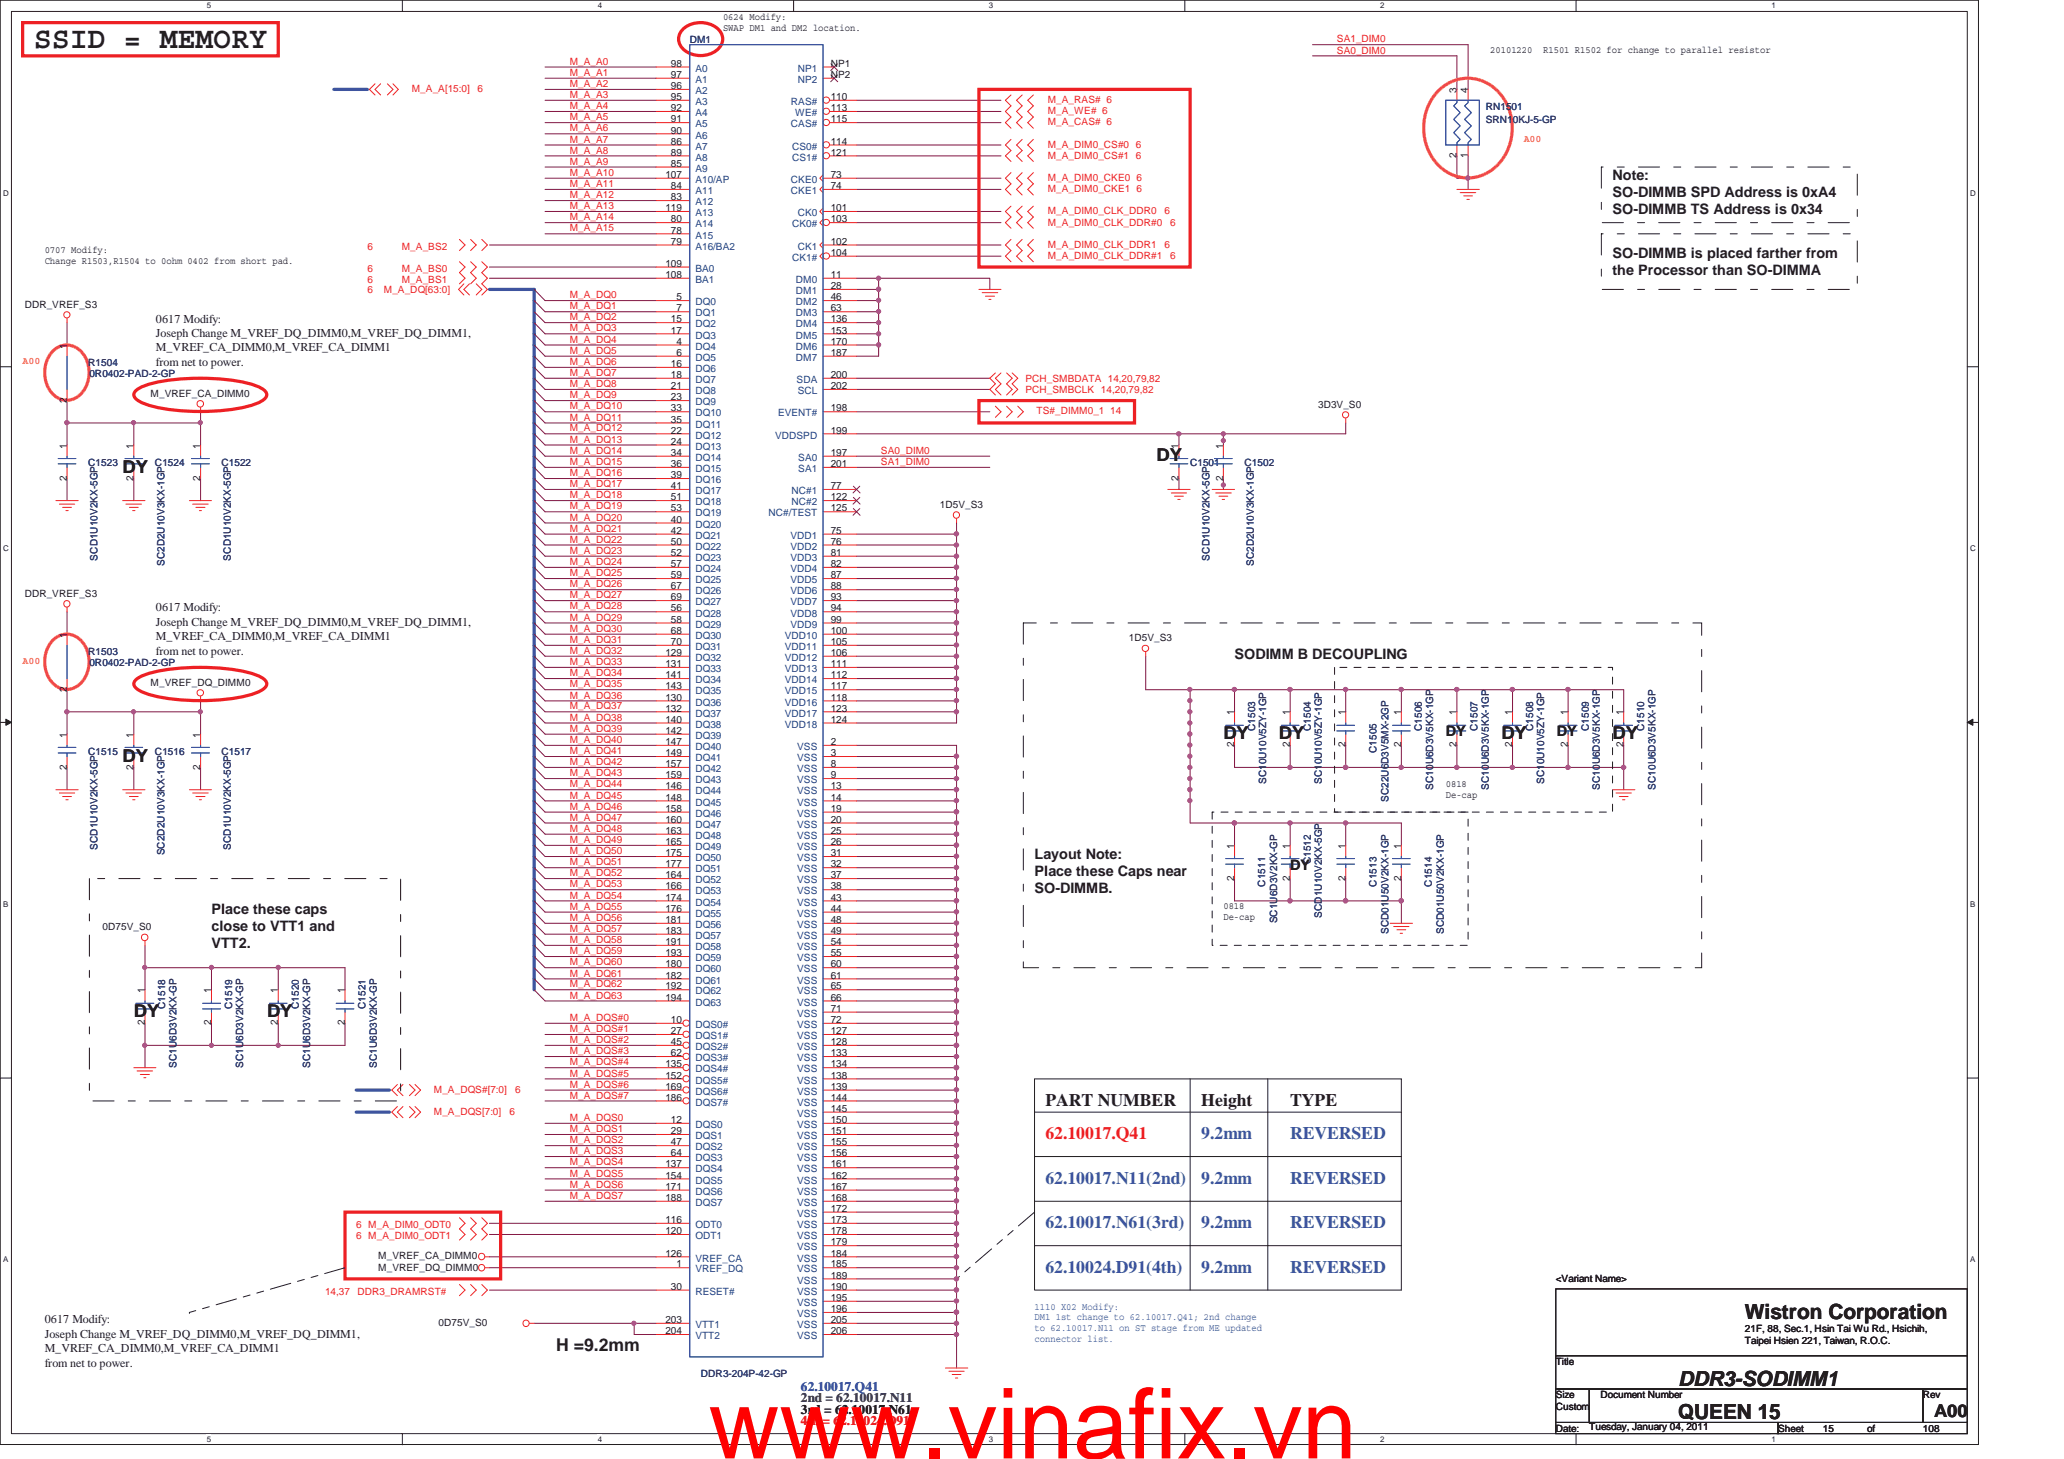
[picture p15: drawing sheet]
<svg xmlns="http://www.w3.org/2000/svg" width="297mm" height="210mm" viewBox="0 0 297 210" stroke-linecap="round" stroke-linejoin="round" font-family="sans-serif">
<defs><g id="words">
<text font-size="14.1" fill="#f00" x="102" y="209.9">www.vinafix.vn</text>
<text font-size="4.3" fill="#231f20" x="4.9" y="6.9">SSID = MEMORY</text>
<g font-size="3" fill="#231f20">
<text x="251.1" y="189.9">Wistron Corporation</text>
<text x="241.5" y="199.5">DDR3-SODIMM1</text>
<text x="241.5" y="204.3">QUEEN 15</text>
</g>
<g font-size="2.5" fill="#231f20">
<text x="17.6" y="68">DY</text>
<text x="166.5" y="66.4">DY</text>
<text x="176.1" y="106.4">DY</text>
<text x="184.1" y="106.4">DY</text>
<text x="216.1" y="106.4">DY</text>
<text x="232.1" y="106.4">DY</text>
<text x="17.6" y="109.6">DY</text>
<text x="19.3" y="146.4">DY</text>
<text x="38.4" y="146.4">DY</text>
<text x="150.4" y="159.2">PART NUMBER</text>
<text x="172.9" y="159.2">Height</text>
<text x="185.7" y="159.2">TYPE</text>
<text x="80" y="194.4">H =9.2mm</text>
<text x="278.3" y="203.9">A00</text>
</g>
<text font-size="2.5" fill="#ed2024" x="150.4" y="164">62.10017.Q41</text>
<g font-size="2.5" fill="#3953a4">
<text x="172.9" y="164">9.2mm</text>
<text x="185.7" y="164">REVERSED</text>
<text x="150.4" y="170.4">62.10017.N11(2nd)</text>
<text x="172.9" y="170.4">9.2mm</text>
<text x="185.7" y="170.4">REVERSED</text>
<text x="150.4" y="176.8">62.10017.N61(3rd)</text>
<text x="172.9" y="176.8">9.2mm</text>
<text x="185.7" y="176.8">REVERSED</text>
<text x="150.4" y="183.2">62.10024.D91(4th)</text>
<text x="172.9" y="183.2">9.2mm</text>
<text x="185.7" y="183.2">REVERSED</text>
</g>
<g font-size="2.1" fill="#231f20">
<text x="232.1" y="25.9">Note:</text>
<text x="232.1" y="28.4">SO-DIMMB SPD Address is 0xA4</text>
<text x="232.1" y="30.9">SO-DIMMB TS Address is 0x34</text>
<text x="232.1" y="37.2">SO-DIMMB is placed farther from</text>
<text x="232.1" y="39.6">the Processor than SO-DIMMA</text>
<text x="177.7" y="94.8">SODIMM B DECOUPLING</text>
<text x="208.1" y="106">DY</text>
<text x="224.1" y="106">DY</text>
<text x="148.9" y="123.6">Layout Note:</text>
<text x="185.7" y="125.2">DY</text>
<text x="30.4" y="131.6">Place these caps</text>
<text x="148.9" y="126">Place these Caps near</text>
<text x="148.9" y="128.5">SO-DIMMB.</text>
<text x="30.4" y="134">close to VTT1 and</text>
<text x="30.4" y="136.5">VTT2.</text>
</g>
<text font-size="1.9" fill="#098040" x="115.3" y="201.8">2nd = 62.10017.N11</text>
<text font-size="1.9" fill="#3953a4" x="115.3" y="200.2">62.10017.Q41</text>
<text font-size="1.9" fill="#231f20" x="115.3" y="203.5">3rd = 62.10017.N61</text>
<text font-size="1.9" fill="#ed2024" x="115.3" y="205.1">4th = 62.10024.D91</text>
<g font-size="1.7" fill="#231f20">
<text x="22.4" y="46.4">0617 Modify:</text>
<text x="22.4" y="48.5">Joseph Change M_VREF_DQ_DIMM0,M_VREF_DQ_DIMM1,</text>
<text x="22.4" y="50.6">M_VREF_CA_DIMM0,M_VREF_CA_DIMM1</text>
<text x="22.4" y="52.7">from net to power.</text>
<text x="22.4" y="88">0617 Modify:</text>
<text x="22.4" y="90.1">Joseph Change M_VREF_DQ_DIMM0,M_VREF_DQ_DIMM1,</text>
<text x="22.4" y="92.2">M_VREF_CA_DIMM0,M_VREF_CA_DIMM1</text>
<text x="22.4" y="94.2">from net to power.</text>
<text x="6.4" y="190.5">0617 Modify:</text>
<text x="6.4" y="192.5">Joseph Change M_VREF_DQ_DIMM0,M_VREF_DQ_DIMM1,</text>
<text x="6.4" y="194.6">M_VREF_CA_DIMM0,M_VREF_CA_DIMM1</text>
<text x="6.4" y="196.7">from net to power.</text>
</g>
<g font-size="1.4" fill="#231f20">
<text x="104.1" y="2.8">0624 Modify:</text>
<text x="104.1" y="4.4">SWAP DM1 and DM2 location.</text>
<text x="96.6" y="9.6">98</text>
<text x="96.6" y="11.2">97</text>
<text x="119.5" y="9.6">NP1</text>
<text x="119.5" y="11.2">NP2</text>
<text x="214.5" y="7.6">20101220</text>
<text x="222.1" y="7.6">R1501 R1502 for change to parallel resistor</text>
<text x="96.6" y="12.8">96</text>
<text x="96.6" y="14.4">95</text>
<text x="96.6" y="16">92</text>
<text x="96.6" y="17.6">91</text>
<text x="119.5" y="16">113</text>
<text x="119.5" y="14.4">110</text>
<text x="119.5" y="17.6">115</text>
<text x="209.6" y="13.3" transform="rotate(-90 209.6 13.3)">3</text>
<text x="211.2" y="13.3" transform="rotate(-90 211.2 13.3)">4</text>
<text x="96.6" y="19.2">90</text>
<text x="96.6" y="20.8">86</text>
<text x="96.6" y="22.4">89</text>
<text x="96.6" y="24">85</text>
<text x="119.5" y="20.8">114</text>
<text x="119.5" y="22.4">121</text>
<text x="209.6" y="22.8" transform="rotate(-90 209.6 22.8)">2</text>
<text x="211.2" y="22.8" transform="rotate(-90 211.2 22.8)">1</text>
<text x="95.8" y="25.6">107</text>
<text x="96.6" y="27.2">84</text>
<text x="96.6" y="28.8">83</text>
<text x="119.5" y="25.6">73</text>
<text x="119.5" y="27.2">74</text>
<text x="95.8" y="30.4">119</text>
<text x="96.6" y="32">80</text>
<text x="96.6" y="33.6">78</text>
<text x="96.6" y="35.2">79</text>
<text x="119.5" y="30.4">101</text>
<text x="119.5" y="35.2">102</text>
<text x="119.5" y="32">103</text>
<text x="6.4" y="36.4">0707 Modify:</text>
<text x="6.4" y="38">Change R1503,R1504 to 0ohm 0402 from short pad.</text>
<text x="95.8" y="38.4">109</text>
<text x="95.8" y="40">108</text>
<text x="119.5" y="40">11</text>
<text x="119.5" y="41.6">28</text>
<text x="119.5" y="36.8">104</text>
<text x="3.6" y="44.3">DDR_VREF_S3</text>
<text x="96.6" y="46.4">15</text>
<text x="97.4" y="43.2">5</text>
<text x="97.4" y="44.8">7</text>
<text x="119.5" y="43.2">46</text>
<text x="119.5" y="44.8">63</text>
<text x="119.5" y="46.4">136</text>
<text x="9.6" y="50.2" transform="rotate(-90 9.6 50.2)">1</text>
<text x="96.6" y="48">17</text>
<text x="96.6" y="52.8">16</text>
<text x="97.4" y="49.6">4</text>
<text x="97.4" y="51.2">6</text>
<text x="119.5" y="48">153</text>
<text x="119.5" y="49.6">170</text>
<text x="119.5" y="51.2">187</text>
<text x="9.6" y="58" transform="rotate(-90 9.6 58)">2</text>
<text x="21.7" y="57.1">M_VREF_CA_DIMM0</text>
<text x="96.6" y="54.4">18</text>
<text x="96.6" y="56">21</text>
<text x="96.6" y="57.6">23</text>
<text x="96.6" y="59.2">33</text>
<text x="119.5" y="56">202</text>
<text x="119.5" y="59.2">198</text>
<text x="119.5" y="54.4">200</text>
<text x="189.7" y="58.7">3D3V_S0</text>
<text x="9.6" y="64.6" transform="rotate(-90 9.6 64.6)">1</text>
<text x="19.2" y="64.6" transform="rotate(-90 19.2 64.6)">1</text>
<text x="28.8" y="64.6" transform="rotate(-90 28.8 64.6)">1</text>
<text x="96.6" y="60.8">35</text>
<text x="96.6" y="62.4">22</text>
<text x="96.6" y="64">24</text>
<text x="96.6" y="65.6">34</text>
<text x="119.5" y="62.4">199</text>
<text x="119.5" y="65.6">197</text>
<text x="169.6" y="64.6" transform="rotate(-90 169.6 64.6)">1</text>
<text x="176" y="64.6" transform="rotate(-90 176 64.6)">1</text>
<text x="9.6" y="69.2" transform="rotate(-90 9.6 69.2)">2</text>
<text x="19.2" y="69.2" transform="rotate(-90 19.2 69.2)">2</text>
<text x="28.8" y="69.2" transform="rotate(-90 28.8 69.2)">2</text>
<text x="96.6" y="67.2">36</text>
<text x="96.6" y="68.8">39</text>
<text x="96.6" y="70.4">41</text>
<text x="119.5" y="67.2">201</text>
<text x="119.5" y="70.4">77</text>
<text x="169.6" y="69.2" transform="rotate(-90 169.6 69.2)">2</text>
<text x="176" y="69.2" transform="rotate(-90 176 69.2)">2</text>
<text x="96.6" y="72">51</text>
<text x="96.6" y="73.6">53</text>
<text x="96.6" y="75.2">40</text>
<text x="96.6" y="76.8">42</text>
<text x="119.5" y="73.6">125</text>
<text x="119.5" y="72">122</text>
<text x="119.5" y="76.8">75</text>
<text x="135.3" y="73.1">1D5V_S3</text>
<text x="96.6" y="78.4">50</text>
<text x="96.6" y="80">52</text>
<text x="96.6" y="81.6">57</text>
<text x="96.6" y="83.2">59</text>
<text x="119.5" y="80">81</text>
<text x="119.5" y="81.6">82</text>
<text x="119.5" y="83.2">87</text>
<text x="119.5" y="78.4">76</text>
<text x="3.6" y="85.9">DDR_VREF_S3</text>
<text x="96.6" y="84.8">67</text>
<text x="96.6" y="86.4">69</text>
<text x="96.6" y="88">56</text>
<text x="96.6" y="89.6">58</text>
<text x="119.5" y="84.8">88</text>
<text x="119.5" y="86.4">93</text>
<text x="119.5" y="88">94</text>
<text x="119.5" y="89.6">99</text>
<text x="9.6" y="91.8" transform="rotate(-90 9.6 91.8)">1</text>
<text x="95.8" y="94.4">129</text>
<text x="96.6" y="91.2">68</text>
<text x="96.6" y="92.8">70</text>
<text x="119.5" y="91.2">100</text>
<text x="119.5" y="92.8">105</text>
<text x="119.5" y="94.4">106</text>
<text x="162.5" y="92.3">1D5V_S3</text>
<text x="9.6" y="99.6" transform="rotate(-90 9.6 99.6)">2</text>
<text x="21.7" y="98.7">M_VREF_DQ_DIMM0</text>
<text x="95.8" y="96">131</text>
<text x="95.8" y="97.6">141</text>
<text x="95.8" y="99.2">143</text>
<text x="95.8" y="100.8">130</text>
<text x="119.5" y="96">111</text>
<text x="119.5" y="97.6">112</text>
<text x="119.5" y="99.2">117</text>
<text x="119.5" y="100.8">118</text>
<text x="9.6" y="106.2" transform="rotate(-90 9.6 106.2)">1</text>
<text x="19.2" y="106.2" transform="rotate(-90 19.2 106.2)">1</text>
<text x="28.8" y="106.2" transform="rotate(-90 28.8 106.2)">1</text>
<text x="95.8" y="102.4">132</text>
<text x="95.8" y="104">140</text>
<text x="95.8" y="105.6">142</text>
<text x="95.8" y="107.2">147</text>
<text x="119.5" y="104">124</text>
<text x="119.5" y="102.4">123</text>
<text x="119.5" y="107.2">2</text>
<text x="177.6" y="107.6" transform="rotate(-90 177.6 107.6)">2</text>
<text x="177.6" y="103" transform="rotate(-90 177.6 103)">1</text>
<text x="185.6" y="107.6" transform="rotate(-90 185.6 107.6)">2</text>
<text x="185.6" y="103" transform="rotate(-90 185.6 103)">1</text>
<text x="193.6" y="107.6" transform="rotate(-90 193.6 107.6)">2</text>
<text x="193.6" y="103" transform="rotate(-90 193.6 103)">1</text>
<text x="201.6" y="107.6" transform="rotate(-90 201.6 107.6)">2</text>
<text x="201.6" y="103" transform="rotate(-90 201.6 103)">1</text>
<text x="209.6" y="107.6" transform="rotate(-90 209.6 107.6)">2</text>
<text x="209.6" y="103" transform="rotate(-90 209.6 103)">1</text>
<text x="217.6" y="107.6" transform="rotate(-90 217.6 107.6)">2</text>
<text x="217.6" y="103" transform="rotate(-90 217.6 103)">1</text>
<text x="225.6" y="107.6" transform="rotate(-90 225.6 107.6)">2</text>
<text x="225.6" y="103" transform="rotate(-90 225.6 103)">1</text>
<text x="233.6" y="107.6" transform="rotate(-90 233.6 107.6)">2</text>
<text x="233.6" y="103" transform="rotate(-90 233.6 103)">1</text>
<text x="9.6" y="110.8" transform="rotate(-90 9.6 110.8)">2</text>
<text x="19.2" y="110.8" transform="rotate(-90 19.2 110.8)">2</text>
<text x="28.8" y="110.8" transform="rotate(-90 28.8 110.8)">2</text>
<text x="95.8" y="108.8">149</text>
<text x="95.8" y="110.4">157</text>
<text x="95.8" y="112">159</text>
<text x="95.8" y="113.6">146</text>
<text x="119.5" y="108.8">3</text>
<text x="119.5" y="110.4">8</text>
<text x="119.5" y="112">9</text>
<text x="119.5" y="113.6">13</text>
<text x="208.1" y="113.2">0818</text>
<text x="95.8" y="115.2">148</text>
<text x="95.8" y="116.8">158</text>
<text x="95.8" y="118.4">160</text>
<text x="119.5" y="115.2">14</text>
<text x="119.5" y="116.8">19</text>
<text x="119.5" y="118.4">20</text>
<text x="208.1" y="114.8">De-cap</text>
<text x="95.8" y="120">163</text>
<text x="95.8" y="121.6">165</text>
<text x="95.8" y="123.2">175</text>
<text x="95.8" y="124.8">177</text>
<text x="119.5" y="120">25</text>
<text x="119.5" y="121.6">26</text>
<text x="119.5" y="123.2">31</text>
<text x="119.5" y="124.8">32</text>
<text x="177.6" y="122.2" transform="rotate(-90 177.6 122.2)">1</text>
<text x="185.6" y="122.2" transform="rotate(-90 185.6 122.2)">1</text>
<text x="193.6" y="122.2" transform="rotate(-90 193.6 122.2)">1</text>
<text x="201.6" y="122.2" transform="rotate(-90 201.6 122.2)">1</text>
<text x="95.8" y="126.4">164</text>
<text x="95.8" y="128">166</text>
<text x="95.8" y="129.6">174</text>
<text x="95.8" y="131.2">176</text>
<text x="119.5" y="126.4">37</text>
<text x="119.5" y="128">38</text>
<text x="119.5" y="129.6">43</text>
<text x="119.5" y="131.2">44</text>
<text x="176.1" y="130.8">0818</text>
<text x="177.6" y="126.8" transform="rotate(-90 177.6 126.8)">2</text>
<text x="185.6" y="126.8" transform="rotate(-90 185.6 126.8)">2</text>
<text x="193.6" y="126.8" transform="rotate(-90 193.6 126.8)">2</text>
<text x="201.6" y="126.8" transform="rotate(-90 201.6 126.8)">2</text>
<text x="14.8" y="133.9">0D75V_S0</text>
<text x="95.8" y="132.8">181</text>
<text x="95.8" y="134.4">183</text>
<text x="95.8" y="136">191</text>
<text x="95.8" y="137.6">193</text>
<text x="119.5" y="132.8">48</text>
<text x="119.5" y="134.4">49</text>
<text x="119.5" y="136">54</text>
<text x="119.5" y="137.6">55</text>
<text x="176.1" y="132.4">De-cap</text>
<text x="20.8" y="143" transform="rotate(-90 20.8 143)">1</text>
<text x="30.4" y="143" transform="rotate(-90 30.4 143)">1</text>
<text x="40" y="143" transform="rotate(-90 40 143)">1</text>
<text x="49.6" y="143" transform="rotate(-90 49.6 143)">1</text>
<text x="95.8" y="139.2">180</text>
<text x="95.8" y="140.8">182</text>
<text x="95.8" y="142.4">192</text>
<text x="119.5" y="139.2">60</text>
<text x="119.5" y="140.8">61</text>
<text x="119.5" y="142.4">65</text>
<text x="20.8" y="147.6" transform="rotate(-90 20.8 147.6)">2</text>
<text x="30.4" y="147.6" transform="rotate(-90 30.4 147.6)">2</text>
<text x="40" y="147.6" transform="rotate(-90 40 147.6)">2</text>
<text x="49.6" y="147.6" transform="rotate(-90 49.6 147.6)">2</text>
<text x="95.8" y="144">194</text>
<text x="96.6" y="147.2">10</text>
<text x="96.6" y="148.8">27</text>
<text x="119.5" y="144">66</text>
<text x="119.5" y="145.6">71</text>
<text x="119.5" y="147.2">72</text>
<text x="119.5" y="148.8">127</text>
<text x="95.8" y="153.6">135</text>
<text x="95.8" y="155.2">152</text>
<text x="96.6" y="150.4">45</text>
<text x="96.6" y="152">62</text>
<text x="119.5" y="150.4">128</text>
<text x="119.5" y="153.6">134</text>
<text x="119.5" y="152">133</text>
<text x="119.5" y="155.2">138</text>
<text x="95.8" y="156.8">169</text>
<text x="95.8" y="158.4">186</text>
<text x="96.6" y="161.6">12</text>
<text x="119.5" y="156.8">139</text>
<text x="119.5" y="158.4">144</text>
<text x="119.5" y="160">145</text>
<text x="119.5" y="161.6">150</text>
<text x="96.6" y="163.2">29</text>
<text x="96.6" y="164.8">47</text>
<text x="96.6" y="166.4">64</text>
<text x="119.5" y="163.2">151</text>
<text x="119.5" y="164.8">155</text>
<text x="119.5" y="166.4">156</text>
<text x="95.8" y="168">137</text>
<text x="95.8" y="169.6">154</text>
<text x="95.8" y="171.2">171</text>
<text x="95.8" y="172.8">188</text>
<text x="119.5" y="168">161</text>
<text x="119.5" y="169.6">162</text>
<text x="119.5" y="171.2">167</text>
<text x="119.5" y="172.8">168</text>
<text x="95.8" y="176">116</text>
<text x="95.8" y="177.6">120</text>
<text x="119.5" y="176">173</text>
<text x="119.5" y="174.4">172</text>
<text x="119.5" y="179.2">179</text>
<text x="119.5" y="177.6">178</text>
<text x="54.4" y="182.9">M_VREF_DQ_DIMM0</text>
<text x="54.4" y="181.3">M_VREF_CA_DIMM0</text>
<text x="95.8" y="180.8">126</text>
<text x="96.6" y="185.6">30</text>
<text x="97.4" y="182.4">1</text>
<text x="119.5" y="182.4">185</text>
<text x="119.5" y="180.8">184</text>
<text x="119.5" y="184">189</text>
<text x="119.5" y="185.6">190</text>
<text x="223.9" y="184.5">&lt;Variant Name&gt;</text>
<text x="63.1" y="190.9">0D75V_S0</text>
<text x="95.8" y="190.4">203</text>
<text x="119.5" y="187.2">195</text>
<text x="119.5" y="188.8">196</text>
<text x="119.5" y="190.4">205</text>
<text x="251.1" y="191.7">21F, 88, Sec.1, Hsin Tai Wu Rd., Hsichih,</text>
<text x="95.8" y="192">204</text>
<text x="119.5" y="192">206</text>
<text x="223.9" y="196.5">Title</text>
<text x="251.1" y="193.4">Taipei Hsien 221, Taiwan, R.O.C.</text>
<text x="223.9" y="201.2">Size</text>
<text x="223.9" y="202.9">Custom</text>
<text x="230.3" y="201.2">Document Number</text>
<text x="276.7" y="201.2">Rev</text>
<text x="223.9" y="206.1">Date:</text>
<text x="228.7" y="205.7">Tuesday, January 04, 2011</text>
<text x="255.9" y="206.1">Sheet</text>
<text x="262.3" y="206.1">15</text>
<text x="268.7" y="206.1">of</text>
<text x="276.7" y="206.1">108</text>
</g>
<g font-size="1.4" fill="#ed2024">
<text x="82" y="10.9">M_A_A1</text>
<text x="82" y="9.3">M_A_A0</text>
<text x="192.4" y="7.7">SA0_DIM0</text>
<text x="192.4" y="6.1">SA1_DIM0</text>
<text x="59.3" y="13.2">M_A_A[15:0]</text>
<text x="68.7" y="13.2">6</text>
<text x="82" y="15.7">M_A_A4</text>
<text x="82" y="14.1">M_A_A3</text>
<text x="82" y="12.5">M_A_A2</text>
<text x="82" y="17.3">M_A_A5</text>
<text x="150.8" y="16.5">M_A_WE# 6</text>
<text x="150.8" y="14.9">M_A_RAS# 6</text>
<text x="82" y="23.7">M_A_A9</text>
<text x="82" y="22.1">M_A_A8</text>
<text x="82" y="18.9">M_A_A6</text>
<text x="82" y="20.5">M_A_A7</text>
<text x="150.8" y="21.2">M_A_DIM0_CS#0 6</text>
<text x="150.8" y="18">M_A_CAS# 6</text>
<text x="150.8" y="22.9">M_A_DIM0_CS#1 6</text>
<text x="82" y="28.5">M_A_A12</text>
<text x="82" y="26.9">M_A_A11</text>
<text x="82" y="25.3">M_A_A10</text>
<text x="150.8" y="26">M_A_DIM0_CKE0 6</text>
<text x="150.8" y="27.6">M_A_DIM0_CKE1 6</text>
<text x="52.9" y="36">6</text>
<text x="57.8" y="36">M_A_BS2</text>
<text x="82" y="33.3">M_A_A15</text>
<text x="82" y="31.7">M_A_A14</text>
<text x="82" y="30.1">M_A_A13</text>
<text x="150.8" y="30.9">M_A_DIM0_CLK_DDR0</text>
<text x="150.8" y="32.5">M_A_DIM0_CLK_DDR#0</text>
<text x="150.8" y="35.6">M_A_DIM0_CLK_DDR1</text>
<text x="167.6" y="30.9">6</text>
<text x="167.6" y="35.6">6</text>
<text x="168.4" y="32.5">6</text>
<text x="52.9" y="39.2">6</text>
<text x="52.9" y="40.8">6</text>
<text x="57.8" y="39.2">M_A_BS0</text>
<text x="57.8" y="40.8">M_A_BS1</text>
<text x="150.8" y="37.2">M_A_DIM0_CLK_DDR#1</text>
<text x="168.4" y="37.2">6</text>
<text x="52.9" y="42.2">6</text>
<text x="55.2" y="42.2">M_A_DQ[63:0]</text>
<text x="82" y="46.1">M_A_DQ2</text>
<text x="82" y="42.9">M_A_DQ0</text>
<text x="82" y="44.5">M_A_DQ1</text>
<text x="82" y="47.7">M_A_DQ3</text>
<text x="82" y="52.5">M_A_DQ6</text>
<text x="82" y="50.9">M_A_DQ5</text>
<text x="82" y="49.3">M_A_DQ4</text>
<text x="82" y="58.9">M_A_DQ10</text>
<text x="82" y="57.3">M_A_DQ9</text>
<text x="82" y="55.7">M_A_DQ8</text>
<text x="82" y="54.1">M_A_DQ7</text>
<text x="147.6" y="56.6">PCH_SMBCLK 14,20,79,82</text>
<text x="147.6" y="55">PCH_SMBDATA 14,20,79,82</text>
<text x="149.2" y="59.6">TS#_DIMM0_1 14</text>
<text x="82" y="62.1">M_A_DQ12</text>
<text x="82" y="60.5">M_A_DQ11</text>
<text x="82" y="65.3">M_A_DQ14</text>
<text x="82" y="63.7">M_A_DQ13</text>
<text x="126.8" y="65.3">SA0_DIM0</text>
<text x="82" y="70.1">M_A_DQ17</text>
<text x="82" y="68.5">M_A_DQ16</text>
<text x="82" y="66.9">M_A_DQ15</text>
<text x="82" y="71.7">M_A_DQ18</text>
<text x="126.8" y="66.9">SA1_DIM0</text>
<text x="82" y="76.5">M_A_DQ21</text>
<text x="82" y="74.9">M_A_DQ20</text>
<text x="82" y="73.3">M_A_DQ19</text>
<text x="82" y="81.3">M_A_DQ24</text>
<text x="82" y="82.9">M_A_DQ25</text>
<text x="82" y="79.7">M_A_DQ23</text>
<text x="82" y="78.1">M_A_DQ22</text>
<text x="82" y="84.5">M_A_DQ26</text>
<text x="82" y="87.7">M_A_DQ28</text>
<text x="82" y="86.1">M_A_DQ27</text>
<text x="82" y="89.3">M_A_DQ29</text>
<text x="82" y="95.7">M_A_DQ33</text>
<text x="82" y="92.5">M_A_DQ31</text>
<text x="82" y="94.1">M_A_DQ32</text>
<text x="82" y="90.9">M_A_DQ30</text>
<text x="82" y="98.9">M_A_DQ35</text>
<text x="82" y="100.5">M_A_DQ36</text>
<text x="82" y="97.3">M_A_DQ34</text>
<text x="82" y="105.3">M_A_DQ39</text>
<text x="82" y="106.9">M_A_DQ40</text>
<text x="82" y="102.1">M_A_DQ37</text>
<text x="82" y="103.7">M_A_DQ38</text>
<text x="82" y="113.3">M_A_DQ44</text>
<text x="82" y="111.7">M_A_DQ43</text>
<text x="82" y="110.1">M_A_DQ42</text>
<text x="82" y="108.5">M_A_DQ41</text>
<text x="82" y="118.1">M_A_DQ47</text>
<text x="82" y="116.5">M_A_DQ46</text>
<text x="82" y="114.9">M_A_DQ45</text>
<text x="82" y="119.7">M_A_DQ48</text>
<text x="82" y="124.5">M_A_DQ51</text>
<text x="82" y="122.9">M_A_DQ50</text>
<text x="82" y="121.3">M_A_DQ49</text>
<text x="82" y="126.1">M_A_DQ52</text>
<text x="82" y="130.9">M_A_DQ55</text>
<text x="82" y="129.3">M_A_DQ54</text>
<text x="82" y="127.7">M_A_DQ53</text>
<text x="82" y="134.1">M_A_DQ57</text>
<text x="82" y="137.3">M_A_DQ59</text>
<text x="82" y="132.5">M_A_DQ56</text>
<text x="82" y="135.7">M_A_DQ58</text>
<text x="82" y="143.7">M_A_DQ63</text>
<text x="82" y="142.1">M_A_DQ62</text>
<text x="82" y="140.5">M_A_DQ61</text>
<text x="82" y="138.9">M_A_DQ60</text>
<text x="82" y="148.5">M_A_DQS#1</text>
<text x="82" y="146.9">M_A_DQS#0</text>
<text x="82" y="154.9">M_A_DQS#5</text>
<text x="82" y="150.1">M_A_DQS#2</text>
<text x="82" y="153.3">M_A_DQS#4</text>
<text x="82" y="151.7">M_A_DQS#3</text>
<text x="62.4" y="157.3">M_A_DQS#[7:0]</text>
<text x="62.4" y="160.5">M_A_DQS[7:0]</text>
<text x="73.3" y="160.5">6</text>
<text x="74.1" y="157.3">6</text>
<text x="82" y="161.3">M_A_DQS0</text>
<text x="82" y="158.1">M_A_DQS#7</text>
<text x="82" y="156.5">M_A_DQS#6</text>
<text x="82" y="167.7">M_A_DQS4</text>
<text x="82" y="166.1">M_A_DQS3</text>
<text x="82" y="164.5">M_A_DQS2</text>
<text x="82" y="162.9">M_A_DQS1</text>
<text x="82" y="172.5">M_A_DQS7</text>
<text x="82" y="170.9">M_A_DQS6</text>
<text x="82" y="169.3">M_A_DQS5</text>
<text x="51.3" y="176.8">6 M_A_DIM0_ODT0</text>
<text x="51.3" y="178.4">6 M_A_DIM0_ODT1</text>
<text x="46.8" y="186.4">14,37</text>
<text x="51.4" y="186.4">DDR3_DRAMRST#</text>
</g>
<g font-size="1.4" fill="#282973">
<text x="99.3" y="6.2">DM1</text>
<text x="213.8" y="15.8">RN1501</text>
<text x="213.8" y="17.7">SRN10KJ-5-GP</text>
<text x="12.7" y="52.6">R1504</text>
<text x="12.9" y="54.2">0R0402-PAD-2-GP</text>
<text x="12.7" y="67">C1523</text>
<text x="22.3" y="67">C1524</text>
<text x="31.9" y="67">C1522</text>
<text x="171.3" y="67">C1501</text>
<text x="179.1" y="67">C1502</text>
<text x="14.1" y="80.7" transform="rotate(-90 14.1 80.7)">SCD1U10V2KX-5GP</text>
<text x="23.7" y="81.5" transform="rotate(-90 23.7 81.5)">SC2D2U10V3KX-1GP</text>
<text x="33.2" y="80.7" transform="rotate(-90 33.2 80.7)">SCD1U10V2KX-5GP</text>
<text x="174.1" y="80.7" transform="rotate(-90 174.1 80.7)">SCD1U10V2KX-5GP</text>
<text x="180.5" y="81.5" transform="rotate(-90 180.5 81.5)">SC2D2U10V3KX-1GP</text>
<text x="12.7" y="94.2">R1503</text>
<text x="12.9" y="95.8">0R0402-PAD-2-GP</text>
<text x="180.6" y="105.2" transform="rotate(-90 180.6 105.2)">C1503</text>
<text x="188.6" y="105.2" transform="rotate(-90 188.6 105.2)">C1504</text>
<text x="204.6" y="105.2" transform="rotate(-90 204.6 105.2)">C1506</text>
<text x="212.6" y="105.2" transform="rotate(-90 212.6 105.2)">C1507</text>
<text x="220.6" y="105.2" transform="rotate(-90 220.6 105.2)">C1508</text>
<text x="228.6" y="105.2" transform="rotate(-90 228.6 105.2)">C1509</text>
<text x="236.6" y="105.2" transform="rotate(-90 236.6 105.2)">C1510</text>
<text x="12.7" y="108.6">C1515</text>
<text x="22.3" y="108.6">C1516</text>
<text x="31.9" y="108.6">C1517</text>
<text x="182.2" y="112.9" transform="rotate(-90 182.2 112.9)">SC10U10V5ZY-1GP</text>
<text x="190.2" y="112.9" transform="rotate(-90 190.2 112.9)">SC10U10V5ZY-1GP</text>
<text x="198.1" y="108.4" transform="rotate(-90 198.1 108.4)">C1505</text>
<text x="206.2" y="113.7" transform="rotate(-90 206.2 113.7)">SC10U6D3V5KX-1GP</text>
<text x="214.2" y="113.7" transform="rotate(-90 214.2 113.7)">SC10U6D3V5KX-1GP</text>
<text x="222.2" y="112.9" transform="rotate(-90 222.2 112.9)">SC10U10V5ZY-1GP</text>
<text x="230.2" y="113.7" transform="rotate(-90 230.2 113.7)">SC10U6D3V5KX-1GP</text>
<text x="238.2" y="113.7" transform="rotate(-90 238.2 113.7)">SC10U6D3V5KX-1GP</text>
<text x="199.8" y="115.4" transform="rotate(-90 199.8 115.4)">SC22U6D3V5MX-2GP</text>
<text x="14.1" y="122.3" transform="rotate(-90 14.1 122.3)">SCD1U10V2KX-5GP</text>
<text x="23.7" y="123.1" transform="rotate(-90 23.7 123.1)">SC2D2U10V3KX-1GP</text>
<text x="33.2" y="122.3" transform="rotate(-90 33.2 122.3)">SCD1U10V2KX-5GP</text>
<text x="188.6" y="124.4" transform="rotate(-90 188.6 124.4)">C1512</text>
<text x="182.1" y="127.6" transform="rotate(-90 182.1 127.6)">C1511</text>
<text x="198.1" y="127.6" transform="rotate(-90 198.1 127.6)">C1513</text>
<text x="206.1" y="127.6" transform="rotate(-90 206.1 127.6)">C1514</text>
<text x="183.8" y="132.9" transform="rotate(-90 183.8 132.9)">SC1U6D3V2KX-GP</text>
<text x="190.2" y="132.1" transform="rotate(-90 190.2 132.1)">SCD1U10V2KX-5GP</text>
<text x="199.8" y="134.4" transform="rotate(-90 199.8 134.4)">SCD01U50V2KX-1GP</text>
<text x="207.8" y="134.4" transform="rotate(-90 207.8 134.4)">SCD01U50V2KX-1GP</text>
<text x="23.8" y="145.2" transform="rotate(-90 23.8 145.2)">C1518</text>
<text x="33.4" y="145.2" transform="rotate(-90 33.4 145.2)">C1519</text>
<text x="43" y="145.2" transform="rotate(-90 43 145.2)">C1520</text>
<text x="52.6" y="145.2" transform="rotate(-90 52.6 145.2)">C1521</text>
<text x="25.4" y="153.7" transform="rotate(-90 25.4 153.7)">SC1U6D3V2KX-GP</text>
<text x="35" y="153.7" transform="rotate(-90 35 153.7)">SC1U6D3V2KX-GP</text>
<text x="44.6" y="153.7" transform="rotate(-90 44.6 153.7)">SC1U6D3V2KX-GP</text>
<text x="54.2" y="153.7" transform="rotate(-90 54.2 153.7)">SC1U6D3V2KX-GP</text>
<text x="100.9" y="198.2">DDR3-204P-42-GP</text>
</g>
<g font-size="1.4" fill="#1d437e">
<text x="100.1" y="10.3">A0</text>
<text x="100.1" y="11.9">A1</text>
<text x="114.8" y="10.3">NP1</text>
<text x="114.8" y="11.9">NP2</text>
<text x="100.1" y="13.5">A2</text>
<text x="100.1" y="15.1">A3</text>
<text x="100.1" y="16.7">A4</text>
<text x="113.8" y="15.1">RAS#</text>
<text x="114.4" y="16.7">WE#</text>
<text x="100.1" y="18.3">A5</text>
<text x="100.1" y="19.9">A6</text>
<text x="100.1" y="21.5">A7</text>
<text x="100.1" y="23.1">A8</text>
<text x="113.8" y="18.3">CAS#</text>
<text x="114" y="21.5">CS0#</text>
<text x="114" y="23.1">CS1#</text>
<text x="100.1" y="24.7">A9</text>
<text x="100.1" y="26.3">A10/AP</text>
<text x="100.1" y="27.9">A11</text>
<text x="100.1" y="29.5">A12</text>
<text x="113.8" y="26.3">CKE0</text>
<text x="113.8" y="27.9">CKE1</text>
<text x="100.1" y="31.1">A13</text>
<text x="100.1" y="32.7">A14</text>
<text x="100.1" y="34.3">A15</text>
<text x="100.1" y="35.9">A16/BA2</text>
<text x="114" y="32.7">CK0#</text>
<text x="114.8" y="31.1">CK0</text>
<text x="114.8" y="35.9">CK1</text>
<text x="100.1" y="39.1">BA0</text>
<text x="100.1" y="40.7">BA1</text>
<text x="114" y="37.5">CK1#</text>
<text x="114.6" y="40.7">DM0</text>
<text x="100.1" y="43.9">DQ0</text>
<text x="100.1" y="45.5">DQ1</text>
<text x="100.1" y="47.1">DQ2</text>
<text x="114.6" y="42.3">DM1</text>
<text x="114.6" y="43.9">DM2</text>
<text x="114.6" y="45.5">DM3</text>
<text x="114.6" y="47.1">DM4</text>
<text x="100.1" y="48.7">DQ3</text>
<text x="100.1" y="50.3">DQ4</text>
<text x="100.1" y="51.9">DQ5</text>
<text x="100.1" y="53.5">DQ6</text>
<text x="114.6" y="48.7">DM5</text>
<text x="114.6" y="50.3">DM6</text>
<text x="114.6" y="51.9">DM7</text>
<text x="100.1" y="55.1">DQ7</text>
<text x="100.1" y="56.7">DQ8</text>
<text x="100.1" y="58.3">DQ9</text>
<text x="100.1" y="59.9">DQ10</text>
<text x="112" y="59.9">EVENT#</text>
<text x="114.6" y="55.1">SDA</text>
<text x="114.8" y="56.7">SCL</text>
<text x="100.1" y="61.5">DQ11</text>
<text x="100.1" y="63.1">DQ12</text>
<text x="100.1" y="64.7">DQ13</text>
<text x="111.5" y="63.1">VDDSPD</text>
<text x="100.1" y="66.3">DQ14</text>
<text x="100.1" y="67.9">DQ15</text>
<text x="100.1" y="69.6">DQ16</text>
<text x="100.1" y="71.1">DQ17</text>
<text x="113.9" y="71.1">NC#1</text>
<text x="114.9" y="66.3">SA0</text>
<text x="114.9" y="67.9">SA1</text>
<text x="100.1" y="72.7">DQ18</text>
<text x="100.1" y="74.3">DQ19</text>
<text x="100.1" y="75.9">DQ20</text>
<text x="100.1" y="77.6">DQ21</text>
<text x="110.6" y="74.3">NC#/TEST</text>
<text x="113.7" y="77.6">VDD1</text>
<text x="113.9" y="72.7">NC#2</text>
<text x="100.1" y="79.1">DQ22</text>
<text x="100.1" y="80.7">DQ23</text>
<text x="100.1" y="82.3">DQ24</text>
<text x="100.1" y="83.9">DQ25</text>
<text x="113.7" y="80.7">VDD3</text>
<text x="113.7" y="82.3">VDD4</text>
<text x="113.7" y="83.9">VDD5</text>
<text x="113.7" y="79.1">VDD2</text>
<text x="100.1" y="85.6">DQ26</text>
<text x="100.1" y="87.1">DQ27</text>
<text x="100.1" y="88.7">DQ28</text>
<text x="113.7" y="85.6">VDD6</text>
<text x="113.7" y="87.1">VDD7</text>
<text x="113.7" y="88.7">VDD8</text>
<text x="100.1" y="90.3">DQ29</text>
<text x="100.1" y="91.9">DQ30</text>
<text x="100.1" y="93.6">DQ31</text>
<text x="100.1" y="95.1">DQ32</text>
<text x="112.9" y="91.9">VDD10</text>
<text x="112.9" y="93.6">VDD11</text>
<text x="112.9" y="95.1">VDD12</text>
<text x="113.7" y="90.3">VDD9</text>
<text x="100.1" y="96.7">DQ33</text>
<text x="100.1" y="98.3">DQ34</text>
<text x="100.1" y="99.9">DQ35</text>
<text x="100.1" y="101.6">DQ36</text>
<text x="112.9" y="96.7">VDD13</text>
<text x="112.9" y="98.3">VDD14</text>
<text x="112.9" y="99.9">VDD15</text>
<text x="112.9" y="101.6">VDD16</text>
<text x="100.1" y="103.1">DQ37</text>
<text x="100.1" y="104.7">DQ38</text>
<text x="100.1" y="106.3">DQ39</text>
<text x="100.1" y="107.9">DQ40</text>
<text x="112.9" y="104.7">VDD18</text>
<text x="112.9" y="103.1">VDD17</text>
<text x="114.7" y="107.9">VSS</text>
<text x="100.1" y="109.6">DQ41</text>
<text x="100.1" y="111.1">DQ42</text>
<text x="100.1" y="112.7">DQ43</text>
<text x="114.7" y="109.6">VSS</text>
<text x="114.7" y="111.1">VSS</text>
<text x="114.7" y="112.7">VSS</text>
<text x="100.1" y="114.3">DQ44</text>
<text x="100.1" y="115.9">DQ45</text>
<text x="100.1" y="117.6">DQ46</text>
<text x="100.1" y="119.1">DQ47</text>
<text x="114.7" y="114.3">VSS</text>
<text x="114.7" y="115.9">VSS</text>
<text x="114.7" y="117.6">VSS</text>
<text x="114.7" y="119.1">VSS</text>
<text x="100.1" y="120.7">DQ48</text>
<text x="100.1" y="122.3">DQ49</text>
<text x="100.1" y="123.9">DQ50</text>
<text x="100.1" y="125.6">DQ51</text>
<text x="114.7" y="120.7">VSS</text>
<text x="114.7" y="122.3">VSS</text>
<text x="114.7" y="123.9">VSS</text>
<text x="114.7" y="125.6">VSS</text>
<text x="100.1" y="127.1">DQ52</text>
<text x="100.1" y="128.7">DQ53</text>
<text x="100.1" y="130.3">DQ54</text>
<text x="100.1" y="131.9">DQ55</text>
<text x="114.7" y="127.1">VSS</text>
<text x="114.7" y="128.7">VSS</text>
<text x="114.7" y="130.3">VSS</text>
<text x="114.7" y="131.9">VSS</text>
<text x="100.1" y="133.6">DQ56</text>
<text x="100.1" y="135.1">DQ57</text>
<text x="100.1" y="136.7">DQ58</text>
<text x="114.7" y="133.6">VSS</text>
<text x="114.7" y="135.1">VSS</text>
<text x="114.7" y="136.7">VSS</text>
<text x="100.1" y="138.3">DQ59</text>
<text x="100.1" y="140">DQ60</text>
<text x="100.1" y="141.6">DQ61</text>
<text x="100.1" y="143.1">DQ62</text>
<text x="114.7" y="138.3">VSS</text>
<text x="114.7" y="140">VSS</text>
<text x="114.7" y="141.6">VSS</text>
<text x="114.7" y="143.1">VSS</text>
<text x="100.1" y="144.7">DQ63</text>
<text x="100.1" y="148">DQS0#</text>
<text x="100.1" y="149.6">DQS1#</text>
<text x="114.7" y="144.7">VSS</text>
<text x="114.7" y="146.3">VSS</text>
<text x="114.7" y="148">VSS</text>
<text x="114.7" y="149.6">VSS</text>
<text x="100.1" y="151.1">DQS2#</text>
<text x="100.1" y="152.7">DQS3#</text>
<text x="100.1" y="154.3">DQS4#</text>
<text x="100.1" y="156">DQS5#</text>
<text x="114.7" y="151.1">VSS</text>
<text x="114.7" y="154.3">VSS</text>
<text x="114.7" y="152.7">VSS</text>
<text x="114.7" y="156">VSS</text>
<text x="100.1" y="157.6">DQS6#</text>
<text x="100.1" y="159.1">DQS7#</text>
<text x="114.7" y="157.6">VSS</text>
<text x="114.7" y="159.1">VSS</text>
<text x="114.7" y="160.7">VSS</text>
<text x="100.1" y="162.3">DQS0</text>
<text x="100.1" y="164">DQS1</text>
<text x="100.1" y="165.6">DQS2</text>
<text x="100.1" y="167.1">DQS3</text>
<text x="114.7" y="164">VSS</text>
<text x="114.7" y="162.3">VSS</text>
<text x="114.7" y="165.6">VSS</text>
<text x="114.7" y="167.1">VSS</text>
<text x="100.1" y="168.7">DQS4</text>
<text x="100.1" y="170.3">DQS5</text>
<text x="100.1" y="172">DQS6</text>
<text x="100.1" y="173.6">DQS7</text>
<text x="114.7" y="168.7">VSS</text>
<text x="114.7" y="170.3">VSS</text>
<text x="114.7" y="172">VSS</text>
<text x="114.7" y="173.6">VSS</text>
<text x="100.1" y="176.7">ODT0</text>
<text x="100.1" y="178.3">ODT1</text>
<text x="114.7" y="176.7">VSS</text>
<text x="114.7" y="175.1">VSS</text>
<text x="114.7" y="180">VSS</text>
<text x="114.7" y="178.3">VSS</text>
<text x="100.1" y="183.1">VREF_DQ</text>
<text x="100.1" y="181.6">VREF_CA</text>
<text x="114.7" y="183.1">VSS</text>
<text x="114.7" y="181.6">VSS</text>
<text x="114.7" y="184.7">VSS</text>
<text x="100.1" y="186.3">RESET#</text>
<text x="100.1" y="191.1">VTT1</text>
<text x="114.7" y="186.3">VSS</text>
<text x="114.7" y="188">VSS</text>
<text x="114.7" y="189.6">VSS</text>
<text x="114.7" y="191.1">VSS</text>
<text x="100.1" y="192.7">VTT2</text>
<text x="114.7" y="192.7">VSS</text>
</g>
<g font-size="1.4" fill="#f57f20">
<text x="219.3" y="20.4">A00</text>
<text x="3.3" y="52.4">A00</text>
<text x="3.3" y="95.6">A00</text>
</g>
<g font-size="1.4" fill="#3953a4">
<text x="148.9" y="188.5">1110 X02 Modify:</text>
<text x="148.9" y="190">DM1 1st change to 62.10017.Q41; 2nd change</text>
<text x="148.9" y="191.6">to 62.10017.N11 on ST stage from ME updated</text>
<text x="148.9" y="193.2">connector list.</text>
</g>
<g font-size="1.1" fill="#231f20">
<text x="29.8" y="1.2">5</text>
<text x="86" y="1.2">4</text>
<text x="142.3" y="1.2">3</text>
<text x="198.6" y="1.2">2</text>
<text x="254.9" y="1.2">1</text>
<text x=".5" y="28.2">D</text>
<text x="283.5" y="28.2">D</text>
<text x=".5" y="79.3">C</text>
<text x="283.5" y="79.3">C</text>
<text x=".5" y="130.5">B</text>
<text x="283.5" y="130.5">B</text>
<text x=".5" y="181.7">A</text>
<text x="283.5" y="181.7">A</text>
<text x="29.8" y="207.5">5</text>
<text x="86" y="207.5">4</text>
<text x="142.3" y="207.5">3</text>
<text x="198.6" y="207.5">2</text>
<text x="254.9" y="207.5">1</text>
</g>
</g></defs>
<path d="M0 0h284.7v207.9h-284.7zM1.6 1.6h281.5v204.7h-281.5z" fill="none" stroke="#231f20" stroke-width=".14"/>
<g fill="#fff">
<path d="M29.8 .2h.5v1.2h-.5z"/>
<path d="M29.8 206.5h.5v1.2h-.5z"/>
</g>
<path d="M57.9 0v1.6M57.9 206.3v1.6" fill="none" stroke="#231f20" stroke-width=".14"/>
<g fill="#fff">
<path d="M86 .2h.6v1.2h-.6z"/>
<path d="M86 206.5h.6v1.2h-.6z"/>
</g>
<path d="M114.2 0v1.6M114.2 206.3v1.6" fill="none" stroke="#231f20" stroke-width=".14"/>
<g fill="#fff">
<path d="M142.3 .2h.6v1.2h-.6z"/>
<path d="M142.3 206.5h.6v1.2h-.6z"/>
</g>
<path d="M170.5 0v1.6M170.5 206.3v1.6" fill="none" stroke="#231f20" stroke-width=".14"/>
<g fill="#fff">
<path d="M198.6 .2h.6v1.2h-.6z"/>
<path d="M198.6 206.5h.6v1.2h-.6z"/>
</g>
<path d="M226.8 0v1.6M226.8 206.3v1.6" fill="none" stroke="#231f20" stroke-width=".14"/>
<g fill="#fff">
<path d="M254.9 .2h.6v1.2h-.6z"/>
<path d="M254.9 206.5h.6v1.2h-.6z"/>
<path d="M.5 27.2h.7v1.2h-.7z"/>
<path d="M283.5 27.2h.8v1.2h-.8z"/>
<path d="M.5 78.4h.7v1.1h-.7z"/>
<path d="M283.5 78.4h.8v1.1h-.8z"/>
</g>
<path d="M0 52.8h1.6M283.1 52.8h1.6" fill="none" stroke="#231f20" stroke-width=".14"/>
<g fill="#fff">
<path d="M.5 129.5h.7v1.2h-.7z"/>
<path d="M283.5 129.5h.8v1.2h-.8z"/>
</g>
<path d="M0 104h1.6M283.1 104h1.6" fill="none" stroke="#231f20" stroke-width=".14"/>
<path d="M.8 103.5l.8 .5-.8 .4z" fill="#231f20"/>
<path d="M.8 103.5l.8 .5-.8 .4z" fill="none" stroke="#231f20" stroke-width=".14"/>
<path d="M283.1 104l.8-.5v.9z" fill="#231f20"/>
<path d="M283.1 104l.8-.5v.9z" fill="none" stroke="#231f20" stroke-width=".14"/>
<g fill="#fff">
<path d="M.5 180.7h.7v1.2h-.7z"/>
<path d="M283.5 180.7h.8v1.2h-.8z"/>
</g>
<path d="M0 155.1h1.6M283.1 155.1h1.6" fill="none" stroke="#231f20" stroke-width=".14"/>
<path d="M123.3 123.3h14.4" fill="none" stroke="#7f1442" stroke-width=".14"/>
<circle cx="137.7" cy="123.2" r=".31" fill="#b9529f"/>
<circle cx="137.7" cy="123.2" r=".31" fill="none" stroke="#b9529f" stroke-width=".14"/>
<path d="M123.3 128.1h14.4M123.3 126.4h14.4" fill="none" stroke="#7f1442" stroke-width=".14"/>
<circle cx="137.7" cy="126.4" r=".31" fill="#b9529f"/>
<circle cx="137.7" cy="126.4" r=".31" fill="none" stroke="#b9529f" stroke-width=".14"/>
<path d="M123.3 131.3h14.4" fill="none" stroke="#7f1442" stroke-width=".14"/>
<circle cx="137.7" cy="131.2" r=".31" fill="#b9529f"/>
<circle cx="137.7" cy="131.2" r=".31" fill="none" stroke="#b9529f" stroke-width=".14"/>
<path d="M123.3 129.7h14.4M123.3 121.7h14.4" fill="none" stroke="#7f1442" stroke-width=".14"/>
<circle cx="137.6" cy="121.6" r=".32" fill="#b9529f"/>
<circle cx="137.6" cy="121.6" r=".32" fill="none" stroke="#b9529f" stroke-width=".14"/>
<path d="M123.3 120.1h14.4" fill="none" stroke="#7f1442" stroke-width=".14"/>
<circle cx="137.7" cy="120" r=".31" fill="#b9529f"/>
<circle cx="137.7" cy="120" r=".31" fill="none" stroke="#b9529f" stroke-width=".14"/>
<path d="M123.3 124.9h14.4" fill="none" stroke="#7f1442" stroke-width=".14"/>
<circle cx="137.7" cy="124.8" r=".31" fill="#b9529f"/>
<circle cx="137.7" cy="124.8" r=".31" fill="none" stroke="#b9529f" stroke-width=".14"/>
<path d="M123.3 46.4h3.1" fill="none" stroke="#7f1442" stroke-width=".14"/>
<circle cx="126.4" cy="46.4" r=".3" fill="#b9529f"/>
<circle cx="126.4" cy="46.4" r=".3" fill="none" stroke="#b9529f" stroke-width=".14"/>
<path d="M123.3 97.7h14.4" fill="none" stroke="#7f1442" stroke-width=".14"/>
<circle cx="137.6" cy="97.6" r=".32" fill="#b9529f"/>
<circle cx="137.6" cy="97.6" r=".32" fill="none" stroke="#b9529f" stroke-width=".14"/>
<path d="M123.3 96.1h14.4" fill="none" stroke="#7f1442" stroke-width=".14"/>
<circle cx="137.7" cy="96" r=".31" fill="#b9529f"/>
<circle cx="137.7" cy="96" r=".31" fill="none" stroke="#b9529f" stroke-width=".14"/>
<path d="M123.3 65.7h19.1M123.3 99.3h14.4M123.3 80h14.4M123.3 100.9h14.4" fill="none" stroke="#7f1442" stroke-width=".14"/>
<circle cx="137.7" cy="80" r=".31" fill="#b9529f"/>
<circle cx="137.7" cy="80" r=".31" fill="none" stroke="#b9529f" stroke-width=".14"/>
<path d="M123.3 139.3h14.4" fill="none" stroke="#7f1442" stroke-width=".14"/>
<circle cx="137.7" cy="139.2" r=".31" fill="#b9529f"/>
<circle cx="137.7" cy="139.2" r=".31" fill="none" stroke="#b9529f" stroke-width=".14"/>
<path d="M123.3 144.1h14.4" fill="none" stroke="#7f1442" stroke-width=".14"/>
<circle cx="137.7" cy="144.1" r=".31" fill="#b9529f"/>
<circle cx="137.7" cy="144.1" r=".31" fill="none" stroke="#b9529f" stroke-width=".14"/>
<path d="M123.3 142.4h14.4" fill="none" stroke="#7f1442" stroke-width=".14"/>
<circle cx="137.7" cy="142.4" r=".31" fill="#b9529f"/>
<circle cx="137.7" cy="142.4" r=".31" fill="none" stroke="#b9529f" stroke-width=".14"/>
<path d="M123.3 134.4h14.4" fill="none" stroke="#7f1442" stroke-width=".14"/>
<circle cx="137.7" cy="134.4" r=".31" fill="#b9529f"/>
<circle cx="137.7" cy="134.4" r=".31" fill="none" stroke="#b9529f" stroke-width=".14"/>
<path d="M123.3 132.9h14.4" fill="none" stroke="#7f1442" stroke-width=".14"/>
<circle cx="137.7" cy="132.8" r=".31" fill="#b9529f"/>
<circle cx="137.7" cy="132.8" r=".31" fill="none" stroke="#b9529f" stroke-width=".14"/>
<path d="M123.3 137.7h14.4" fill="none" stroke="#7f1442" stroke-width=".14"/>
<circle cx="137.6" cy="137.6" r=".32" fill="#b9529f"/>
<circle cx="137.6" cy="137.6" r=".32" fill="none" stroke="#b9529f" stroke-width=".14"/>
<path d="M123.3 136.1h14.4" fill="none" stroke="#7f1442" stroke-width=".14"/>
<circle cx="137.7" cy="136.1" r=".31" fill="#b9529f"/>
<circle cx="137.7" cy="136.1" r=".31" fill="none" stroke="#b9529f" stroke-width=".14"/>
<path d="M123.3 140.9h14.4" fill="none" stroke="#7f1442" stroke-width=".14"/>
<circle cx="137.7" cy="140.8" r=".31" fill="#b9529f"/>
<circle cx="137.7" cy="140.8" r=".31" fill="none" stroke="#b9529f" stroke-width=".14"/>
<path d="M123.3 48h3.1M176.1 62.4h17.6" fill="none" stroke="#7f1442" stroke-width=".14"/>
<circle cx="126.4" cy="48" r=".3" fill="#b9529f"/>
<circle cx="126.4" cy="48" r=".3" fill="none" stroke="#b9529f" stroke-width=".14"/>
<path d="M123.3 81.7h14.4M123.3 102.4h14.4" fill="none" stroke="#7f1442" stroke-width=".14"/>
<circle cx="137.6" cy="81.6" r=".32" fill="#b9529f"/>
<circle cx="137.6" cy="81.6" r=".32" fill="none" stroke="#b9529f" stroke-width=".14"/>
<path d="M137.7 107.3v1.6M137.7 121.7v1.6M137.7 131.3v1.6M137.7 152.1v1.6M137.7 172.9v1.6M137.7 169.7v1.6M137.7 179.3v1.6M137.7 184.1v1.6M137.7 190.5v1.6" fill="none" stroke="#7f1442" stroke-width=".14"/>
<circle cx="137.7" cy="179.2" r=".31" fill="#b9529f"/>
<circle cx="137.7" cy="179.2" r=".31" fill="none" stroke="#b9529f" stroke-width=".14"/>
<path d="M137.7 156.9v1.6M137.7 145.7v1.6M137.7 180.9v1.6" fill="none" stroke="#7f1442" stroke-width=".14"/>
<circle cx="137.7" cy="180.8" r=".31" fill="#b9529f"/>
<circle cx="137.7" cy="180.8" r=".31" fill="none" stroke="#b9529f" stroke-width=".14"/>
<path d="M137.7 142.4v1.7M137.7 164.9v3.2" fill="none" stroke="#7f1442" stroke-width=".14"/>
<circle cx="137.7" cy="166.4" r=".31" fill="#b9529f"/>
<circle cx="137.7" cy="166.4" r=".31" fill="none" stroke="#b9529f" stroke-width=".14"/>
<path d="M137.7 112.1v3.2M137.7 128.1v1.6M137.7 158.5v1.6M137.7 161.7v1.6" fill="none" stroke="#7f1442" stroke-width=".14"/>
<circle cx="137.7" cy="128.1" r=".31" fill="#b9529f"/>
<circle cx="137.7" cy="128.1" r=".31" fill="none" stroke="#b9529f" stroke-width=".14"/>
<path d="M137.7 115.3v1.6M137.7 144.1v1.6M137.7 147.3v1.6M137.7 153.7v1.6M137.7 163.3v1.6M137.7 192.1v4.8" fill="none" stroke="#7f1442" stroke-width=".14"/>
<circle cx="137.6" cy="153.6" r=".32" fill="#b9529f"/>
<circle cx="137.6" cy="153.6" r=".32" fill="none" stroke="#b9529f" stroke-width=".14"/>
<path d="M137.7 177.7v1.6" fill="none" stroke="#7f1442" stroke-width=".14"/>
<circle cx="137.6" cy="177.6" r=".32" fill="#b9529f"/>
<circle cx="137.6" cy="177.6" r=".32" fill="none" stroke="#b9529f" stroke-width=".14"/>
<path d="M137.7 99.3v1.6M137.7 118.4v1.7M137.7 134.4v6.5M137.7 123.3v1.6M137.7 148.9v1.5M137.7 160.1v1.6M137.7 187.3v1.6" fill="none" stroke="#7f1442" stroke-width=".14"/>
<circle cx="137.7" cy="99.2" r=".31" fill="#b9529f"/>
<circle cx="137.7" cy="99.2" r=".31" fill="none" stroke="#b9529f" stroke-width=".14"/>
<path d="M137.7 81.7v1.6M137.7 96.1v1.6M137.7 91.3v1.6M137.7 124.9v1.5M137.7 140.9v1.5M137.7 185.7v1.6" fill="none" stroke="#7f1442" stroke-width=".14"/>
<circle cx="137.7" cy="91.2" r=".31" fill="#b9529f"/>
<circle cx="137.7" cy="91.2" r=".31" fill="none" stroke="#b9529f" stroke-width=".14"/>
<path d="M137.7 88v1.7" fill="none" stroke="#7f1442" stroke-width=".14"/>
<circle cx="137.7" cy="88" r=".31" fill="#b9529f"/>
<circle cx="137.7" cy="88" r=".31" fill="none" stroke="#b9529f" stroke-width=".14"/>
<path d="M137.7 89.7v1.6" fill="none" stroke="#7f1442" stroke-width=".14"/>
<circle cx="137.6" cy="89.6" r=".32" fill="#b9529f"/>
<circle cx="137.6" cy="89.6" r=".32" fill="none" stroke="#b9529f" stroke-width=".14"/>
<path d="M137.7 76.9v1.5M137.7 97.7v1.6" fill="none" stroke="#7f1442" stroke-width=".14"/>
<circle cx="137.7" cy="76.8" r=".31" fill="#b9529f"/>
<circle cx="137.7" cy="76.8" r=".31" fill="none" stroke="#b9529f" stroke-width=".14"/>
<path d="M137.7 86.4v1.6M137.7 94.4v1.7M137.7 108.9v3.2M137.7 126.4v1.7" fill="none" stroke="#7f1442" stroke-width=".14"/>
<circle cx="137.7" cy="126.4" r=".31" fill="#b9529f"/>
<circle cx="137.7" cy="126.4" r=".31" fill="none" stroke="#b9529f" stroke-width=".14"/>
<path d="M137.7 78.4v1.6M137.7 92.9v1.5M137.7 132.9v1.5M137.7 174.5v3.2" fill="none" stroke="#7f1442" stroke-width=".14"/>
<circle cx="137.7" cy="78.4" r=".31" fill="#b9529f"/>
<circle cx="137.7" cy="78.4" r=".31" fill="none" stroke="#b9529f" stroke-width=".14"/>
<path d="M137.7 83.3v1.6" fill="none" stroke="#7f1442" stroke-width=".14"/>
<circle cx="137.7" cy="83.2" r=".31" fill="#b9529f"/>
<circle cx="137.7" cy="83.2" r=".31" fill="none" stroke="#b9529f" stroke-width=".14"/>
<path d="M123.3 67.3h19.1M137.7 75.3v1.6M137.7 80v1.7M137.7 84.9v1.5M123.3 145.7h14.4" fill="none" stroke="#7f1442" stroke-width=".14"/>
<circle cx="137.6" cy="145.6" r=".32" fill="#b9529f"/>
<circle cx="137.6" cy="145.6" r=".32" fill="none" stroke="#b9529f" stroke-width=".14"/>
<path d="M123.3 150.4h14.4" fill="none" stroke="#7f1442" stroke-width=".14"/>
<circle cx="137.7" cy="150.4" r=".31" fill="#b9529f"/>
<circle cx="137.7" cy="150.4" r=".31" fill="none" stroke="#b9529f" stroke-width=".14"/>
<path d="M123.3 148.9h14.4" fill="none" stroke="#7f1442" stroke-width=".14"/>
<circle cx="137.7" cy="148.8" r=".31" fill="#b9529f"/>
<circle cx="137.7" cy="148.8" r=".31" fill="none" stroke="#b9529f" stroke-width=".14"/>
<path d="M123.3 153.7h14.4" fill="none" stroke="#7f1442" stroke-width=".14"/>
<circle cx="137.6" cy="153.6" r=".32" fill="#b9529f"/>
<circle cx="137.6" cy="153.6" r=".32" fill="none" stroke="#b9529f" stroke-width=".14"/>
<path d="M123.3 152.1h14.4" fill="none" stroke="#7f1442" stroke-width=".14"/>
<circle cx="137.7" cy="152.1" r=".31" fill="#b9529f"/>
<circle cx="137.7" cy="152.1" r=".31" fill="none" stroke="#b9529f" stroke-width=".14"/>
<path d="M123.3 156.9h14.4" fill="none" stroke="#7f1442" stroke-width=".14"/>
<circle cx="137.7" cy="156.8" r=".31" fill="#b9529f"/>
<circle cx="137.7" cy="156.8" r=".31" fill="none" stroke="#b9529f" stroke-width=".14"/>
<path d="M123.3 155.3h14.4M123.3 147.3h14.4" fill="none" stroke="#7f1442" stroke-width=".14"/>
<circle cx="137.7" cy="147.2" r=".31" fill="#b9529f"/>
<circle cx="137.7" cy="147.2" r=".31" fill="none" stroke="#b9529f" stroke-width=".14"/>
<path d="M123.3 40h3.1" fill="none" stroke="#7f1442" stroke-width=".14"/>
<circle cx="126.4" cy="40" r=".3" fill="#b9529f"/>
<circle cx="126.4" cy="40" r=".3" fill="none" stroke="#b9529f" stroke-width=".14"/>
<path d="M123.3 49.7h3.1" fill="none" stroke="#7f1442" stroke-width=".14"/>
<circle cx="126.4" cy="49.6" r=".31" fill="#b9529f"/>
<circle cx="126.4" cy="49.6" r=".31" fill="none" stroke="#b9529f" stroke-width=".14"/>
<path d="M123.3 104.1h14.4M123.3 158.5h14.4" fill="none" stroke="#7f1442" stroke-width=".14"/>
<circle cx="137.7" cy="158.4" r=".31" fill="#b9529f"/>
<circle cx="137.7" cy="158.4" r=".31" fill="none" stroke="#b9529f" stroke-width=".14"/>
<path d="M123.3 163.3h14.4" fill="none" stroke="#7f1442" stroke-width=".14"/>
<circle cx="137.7" cy="163.2" r=".31" fill="#b9529f"/>
<circle cx="137.7" cy="163.2" r=".31" fill="none" stroke="#b9529f" stroke-width=".14"/>
<path d="M123.3 41.7h3.1" fill="none" stroke="#7f1442" stroke-width=".14"/>
<circle cx="126.4" cy="41.6" r=".31" fill="#b9529f"/>
<circle cx="126.4" cy="41.6" r=".31" fill="none" stroke="#b9529f" stroke-width=".14"/>
<path d="M123.3 161.7h14.4" fill="none" stroke="#7f1442" stroke-width=".14"/>
<circle cx="137.6" cy="161.6" r=".32" fill="#b9529f"/>
<circle cx="137.6" cy="161.6" r=".32" fill="none" stroke="#b9529f" stroke-width=".14"/>
<path d="M123.3 51.3h3.1M123.3 166.5h14.4" fill="none" stroke="#7f1442" stroke-width=".14"/>
<circle cx="137.7" cy="166.4" r=".31" fill="#b9529f"/>
<circle cx="137.7" cy="166.4" r=".31" fill="none" stroke="#b9529f" stroke-width=".14"/>
<path d="M123.3 164.9h14.4" fill="none" stroke="#7f1442" stroke-width=".14"/>
<circle cx="137.7" cy="164.8" r=".31" fill="#b9529f"/>
<circle cx="137.7" cy="164.8" r=".31" fill="none" stroke="#b9529f" stroke-width=".14"/>
<path d="M123.3 169.7h14.4" fill="none" stroke="#7f1442" stroke-width=".14"/>
<circle cx="137.6" cy="169.6" r=".32" fill="#b9529f"/>
<circle cx="137.6" cy="169.6" r=".32" fill="none" stroke="#b9529f" stroke-width=".14"/>
<path d="M123.3 168.1h14.4M123.3 160.1h14.4" fill="none" stroke="#7f1442" stroke-width=".14"/>
<circle cx="137.7" cy="160.1" r=".31" fill="#b9529f"/>
<circle cx="137.7" cy="160.1" r=".31" fill="none" stroke="#b9529f" stroke-width=".14"/>
<path d="M176.1 69.8v.6" fill="none" stroke="#7f1442" stroke-width=".14"/>
<circle cx="176.1" cy="69.8" r=".3" fill="#b9529f"/>
<circle cx="176.1" cy="69.8" r=".3" fill="none" stroke="#b9529f" stroke-width=".14"/>
<path d="M123.3 108.9h14.4" fill="none" stroke="#7f1442" stroke-width=".14"/>
<circle cx="137.7" cy="108.8" r=".31" fill="#b9529f"/>
<circle cx="137.7" cy="108.8" r=".31" fill="none" stroke="#b9529f" stroke-width=".14"/>
<path d="M123.3 107.3h14.4M123.3 112.1h14.4" fill="none" stroke="#7f1442" stroke-width=".14"/>
<circle cx="137.7" cy="112" r=".31" fill="#b9529f"/>
<circle cx="137.7" cy="112" r=".31" fill="none" stroke="#b9529f" stroke-width=".14"/>
<path d="M123.3 110.4h14.4" fill="none" stroke="#7f1442" stroke-width=".14"/>
<circle cx="137.7" cy="110.4" r=".31" fill="#b9529f"/>
<circle cx="137.7" cy="110.4" r=".31" fill="none" stroke="#b9529f" stroke-width=".14"/>
<path d="M123.3 43.3h3.1M169.7 68.9v1.5M137.7 102.4v1.7" fill="none" stroke="#7f1442" stroke-width=".14"/>
<circle cx="126.4" cy="43.2" r=".3" fill="#b9529f"/>
<circle cx="126.4" cy="43.2" r=".3" fill="none" stroke="#b9529f" stroke-width=".14"/>
<path d="M137.7 100.9v1.5" fill="none" stroke="#7f1442" stroke-width=".14"/>
<circle cx="137.7" cy="102.4" r=".31" fill="#b9529f"/>
<circle cx="137.7" cy="102.4" r=".31" fill="none" stroke="#b9529f" stroke-width=".14"/>
<circle cx="137.7" cy="100.8" r=".31" fill="#b9529f"/>
<circle cx="137.7" cy="100.8" r=".31" fill="none" stroke="#b9529f" stroke-width=".14"/>
<path d="M123.3 177.7h14.4" fill="none" stroke="#7f1442" stroke-width=".14"/>
<circle cx="137.6" cy="177.6" r=".32" fill="#b9529f"/>
<circle cx="137.6" cy="177.6" r=".32" fill="none" stroke="#b9529f" stroke-width=".14"/>
<path d="M123.3 172.9h14.4M123.3 182.5h14.4M123.3 180.9h14.4" fill="none" stroke="#7f1442" stroke-width=".14"/>
<circle cx="137.7" cy="172.8" r=".31" fill="#b9529f"/>
<circle cx="137.7" cy="172.8" r=".31" fill="none" stroke="#b9529f" stroke-width=".14"/>
<path d="M123.3 171.3h14.4" fill="none" stroke="#7f1442" stroke-width=".14"/>
<circle cx="137.7" cy="171.2" r=".31" fill="#b9529f"/>
<circle cx="137.7" cy="171.2" r=".31" fill="none" stroke="#b9529f" stroke-width=".14"/>
<path d="M123.3 176.1h14.4" fill="none" stroke="#7f1442" stroke-width=".14"/>
<circle cx="137.7" cy="176.1" r=".31" fill="#b9529f"/>
<circle cx="137.7" cy="176.1" r=".31" fill="none" stroke="#b9529f" stroke-width=".14"/>
<path d="M123.3 174.5h14.4" fill="none" stroke="#7f1442" stroke-width=".14"/>
<circle cx="137.7" cy="174.4" r=".31" fill="#b9529f"/>
<circle cx="137.7" cy="174.4" r=".31" fill="none" stroke="#b9529f" stroke-width=".14"/>
<path d="M123.3 84.9h14.4M123.3 179.3h14.4" fill="none" stroke="#7f1442" stroke-width=".14"/>
<circle cx="137.7" cy="84.8" r=".31" fill="#b9529f"/>
<circle cx="137.7" cy="84.8" r=".31" fill="none" stroke="#b9529f" stroke-width=".14"/>
<path d="M123.3 83.3h14.4M123.3 88h14.4M123.3 86.4h14.4" fill="none" stroke="#7f1442" stroke-width=".14"/>
<circle cx="137.7" cy="86.4" r=".31" fill="#b9529f"/>
<circle cx="137.7" cy="86.4" r=".31" fill="none" stroke="#b9529f" stroke-width=".14"/>
<path d="M123.3 62.4h46.4v1.6M123.3 76.9h14.4M123.3 115.3h14.4" fill="none" stroke="#7f1442" stroke-width=".14"/>
<circle cx="137.7" cy="115.2" r=".31" fill="#b9529f"/>
<circle cx="137.7" cy="115.2" r=".31" fill="none" stroke="#b9529f" stroke-width=".14"/>
<path d="M123.3 113.7h14.4" fill="none" stroke="#7f1442" stroke-width=".14"/>
<circle cx="137.6" cy="113.6" r=".32" fill="#b9529f"/>
<circle cx="137.6" cy="113.6" r=".32" fill="none" stroke="#b9529f" stroke-width=".14"/>
<path d="M123.3 118.4h14.4" fill="none" stroke="#7f1442" stroke-width=".14"/>
<circle cx="137.7" cy="118.4" r=".31" fill="#b9529f"/>
<circle cx="137.7" cy="118.4" r=".31" fill="none" stroke="#b9529f" stroke-width=".14"/>
<path d="M123.3 116.9h14.4" fill="none" stroke="#7f1442" stroke-width=".14"/>
<circle cx="137.7" cy="116.8" r=".31" fill="#b9529f"/>
<circle cx="137.7" cy="116.8" r=".31" fill="none" stroke="#b9529f" stroke-width=".14"/>
<path d="M123.3 44.9h3.1" fill="none" stroke="#7f1442" stroke-width=".14"/>
<circle cx="126.4" cy="44.8" r=".3" fill="#b9529f"/>
<circle cx="126.4" cy="44.8" r=".3" fill="none" stroke="#b9529f" stroke-width=".14"/>
<path d="M123.3 187.3h14.4" fill="none" stroke="#7f1442" stroke-width=".14"/>
<circle cx="137.7" cy="187.2" r=".31" fill="#b9529f"/>
<circle cx="137.7" cy="187.2" r=".31" fill="none" stroke="#b9529f" stroke-width=".14"/>
<path d="M123.3 192.1h14.4" fill="none" stroke="#7f1442" stroke-width=".14"/>
<circle cx="137.7" cy="192.1" r=".31" fill="#b9529f"/>
<circle cx="137.7" cy="192.1" r=".31" fill="none" stroke="#b9529f" stroke-width=".14"/>
<path d="M123.3 190.5h14.4" fill="none" stroke="#7f1442" stroke-width=".14"/>
<circle cx="137.7" cy="190.4" r=".31" fill="#b9529f"/>
<circle cx="137.7" cy="190.4" r=".31" fill="none" stroke="#b9529f" stroke-width=".14"/>
<path d="M123.3 185.7h14.4" fill="none" stroke="#7f1442" stroke-width=".14"/>
<circle cx="137.6" cy="185.6" r=".32" fill="#b9529f"/>
<circle cx="137.6" cy="185.6" r=".32" fill="none" stroke="#b9529f" stroke-width=".14"/>
<path d="M123.3 184.1h14.4" fill="none" stroke="#7f1442" stroke-width=".14"/>
<circle cx="137.7" cy="184.1" r=".31" fill="#b9529f"/>
<circle cx="137.7" cy="184.1" r=".31" fill="none" stroke="#b9529f" stroke-width=".14"/>
<path d="M123.3 188.9h14.4" fill="none" stroke="#7f1442" stroke-width=".14"/>
<circle cx="137.7" cy="188.8" r=".31" fill="#b9529f"/>
<circle cx="137.7" cy="188.8" r=".31" fill="none" stroke="#b9529f" stroke-width=".14"/>
<path d="M123.3 91.3h14.4M123.3 89.7h14.4M123.3 94.4h14.4" fill="none" stroke="#7f1442" stroke-width=".14"/>
<circle cx="137.7" cy="94.4" r=".31" fill="#b9529f"/>
<circle cx="137.7" cy="94.4" r=".31" fill="none" stroke="#b9529f" stroke-width=".14"/>
<path d="M123.3 92.9h14.4" fill="none" stroke="#7f1442" stroke-width=".14"/>
<circle cx="137.7" cy="92.8" r=".31" fill="#b9529f"/>
<circle cx="137.7" cy="92.8" r=".31" fill="none" stroke="#b9529f" stroke-width=".14"/>
<path d="M123.3 78.4h14.4M176.1 63.4v.6" fill="none" stroke="#7f1442" stroke-width=".14"/>
<circle cx="176.1" cy="63.4" r=".3" fill="#b9529f"/>
<circle cx="176.1" cy="63.4" r=".3" fill="none" stroke="#b9529f" stroke-width=".14"/>
<path d="M169.7 62.4h6.4" fill="none" stroke="#7f1442" stroke-width=".14"/>
<circle cx="176.1" cy="62.4" r=".3" fill="#b9529f"/>
<circle cx="176.1" cy="62.4" r=".3" fill="none" stroke="#b9529f" stroke-width=".14"/>
<circle cx="169.7" cy="62.4" r=".31" fill="#b9529f"/>
<circle cx="169.7" cy="62.4" r=".31" fill="none" stroke="#b9529f" stroke-width=".14"/>
<path d="M137.7 116.9v1.5M20.9 136.1v3.2M49.7 139.3v3.1" fill="none" stroke="#7f1442" stroke-width=".14"/>
<circle cx="137.7" cy="116.8" r=".31" fill="#b9529f"/>
<circle cx="137.7" cy="116.8" r=".31" fill="none" stroke="#b9529f" stroke-width=".14"/>
<path d="M137.7 171.3v1.6" fill="none" stroke="#7f1442" stroke-width=".14"/>
<circle cx="137.7" cy="171.2" r=".31" fill="#b9529f"/>
<circle cx="137.7" cy="171.2" r=".31" fill="none" stroke="#b9529f" stroke-width=".14"/>
<path d="M137.7 120.1v1.6" fill="none" stroke="#7f1442" stroke-width=".14"/>
<circle cx="137.7" cy="120" r=".31" fill="#b9529f"/>
<circle cx="137.7" cy="120" r=".31" fill="none" stroke="#b9529f" stroke-width=".14"/>
<path d="M137.7 129.7v1.6" fill="none" stroke="#7f1442" stroke-width=".14"/>
<circle cx="137.6" cy="129.6" r=".32" fill="#b9529f"/>
<circle cx="137.6" cy="129.6" r=".32" fill="none" stroke="#b9529f" stroke-width=".14"/>
<path d="M137.7 168.1v1.6" fill="none" stroke="#7f1442" stroke-width=".14"/>
<circle cx="137.7" cy="168.1" r=".31" fill="#b9529f"/>
<circle cx="137.7" cy="168.1" r=".31" fill="none" stroke="#b9529f" stroke-width=".14"/>
<path d="M137.7 155.3v1.6" fill="none" stroke="#7f1442" stroke-width=".14"/>
<circle cx="137.7" cy="155.2" r=".31" fill="#b9529f"/>
<circle cx="137.7" cy="155.2" r=".31" fill="none" stroke="#b9529f" stroke-width=".14"/>
<path d="M137.7 150.4v1.7" fill="none" stroke="#7f1442" stroke-width=".14"/>
<circle cx="137.7" cy="150.4" r=".31" fill="#b9529f"/>
<circle cx="137.7" cy="150.4" r=".31" fill="none" stroke="#b9529f" stroke-width=".14"/>
<path d="M137.7 182.5v1.6" fill="none" stroke="#7f1442" stroke-width=".14"/>
<circle cx="137.7" cy="182.4" r=".31" fill="#b9529f"/>
<circle cx="137.7" cy="182.4" r=".31" fill="none" stroke="#b9529f" stroke-width=".14"/>
<path d="M137.7 188.9v1.6" fill="none" stroke="#7f1442" stroke-width=".14"/>
<circle cx="137.7" cy="188.8" r=".31" fill="#b9529f"/>
<circle cx="137.7" cy="188.8" r=".31" fill="none" stroke="#b9529f" stroke-width=".14"/>
<path d="M20.9 150.4v3.3M49.7 147.3v3.1" fill="none" stroke="#7f1442" stroke-width=".14"/>
<circle cx="20.8" cy="150.4" r=".3" fill="#b9529f"/>
<circle cx="20.8" cy="150.4" r=".3" fill="none" stroke="#b9529f" stroke-width=".14"/>
<path d="M20.9 139.3v3.1M30.4 139.3v3.1M40 139.3v3.1M20.9 147.3v3.1M30.4 147.3v3.1" fill="none" stroke="#7f1442" stroke-width=".14"/>
<circle cx="40" cy="139.2" r=".3" fill="#b9529f"/>
<circle cx="40" cy="139.2" r=".3" fill="none" stroke="#b9529f" stroke-width=".14"/>
<path d="M20.9 139.3h9.5" fill="none" stroke="#7f1442" stroke-width=".14"/>
<circle cx="30.4" cy="139.2" r=".3" fill="#b9529f"/>
<circle cx="30.4" cy="139.2" r=".3" fill="none" stroke="#b9529f" stroke-width=".14"/>
<circle cx="20.8" cy="139.2" r=".3" fill="#b9529f"/>
<circle cx="20.8" cy="139.2" r=".3" fill="none" stroke="#b9529f" stroke-width=".14"/>
<path d="M40 147.3v3.1" fill="none" stroke="#7f1442" stroke-width=".14"/>
<circle cx="40" cy="150.4" r=".3" fill="#b9529f"/>
<circle cx="40" cy="150.4" r=".3" fill="none" stroke="#b9529f" stroke-width=".14"/>
<path d="M209.7 107.3v3.1h-8" fill="none" stroke="#7f1442" stroke-width=".14"/>
<circle cx="209.7" cy="110.4" r=".31" fill="#b9529f"/>
<circle cx="209.7" cy="110.4" r=".31" fill="none" stroke="#b9529f" stroke-width=".14"/>
<path d="M193.7 99.3h8" fill="none" stroke="#7f1442" stroke-width=".14"/>
<circle cx="201.7" cy="99.2" r=".31" fill="#b9529f"/>
<circle cx="201.7" cy="99.2" r=".31" fill="none" stroke="#b9529f" stroke-width=".14"/>
<circle cx="193.7" cy="99.2" r=".31" fill="#b9529f"/>
<circle cx="193.7" cy="99.2" r=".31" fill="none" stroke="#b9529f" stroke-width=".14"/>
<path d="M193.7 99.3v3.1M225.7 99.3v3.1M209.7 110.4h8" fill="none" stroke="#7f1442" stroke-width=".14"/>
<circle cx="225.7" cy="99.2" r=".31" fill="#b9529f"/>
<circle cx="225.7" cy="99.2" r=".31" fill="none" stroke="#b9529f" stroke-width=".14"/>
<path d="M164.9 94.4v4.9M185.7 99.3h8M177.7 107.3v3.1" fill="none" stroke="#7f1442" stroke-width=".14"/>
<circle cx="185.7" cy="99.2" r=".31" fill="#b9529f"/>
<circle cx="185.7" cy="99.2" r=".31" fill="none" stroke="#b9529f" stroke-width=".14"/>
<path d="M185.7 99.3v3.1M217.7 99.3h8M217.7 107.3v3.1M233.7 110.4v3.3" fill="none" stroke="#7f1442" stroke-width=".14"/>
<circle cx="217.7" cy="99.2" r=".31" fill="#b9529f"/>
<circle cx="217.7" cy="99.2" r=".31" fill="none" stroke="#b9529f" stroke-width=".14"/>
<path d="M177.7 99.3h8M209.7 99.3h8M185.7 107.3v3.1h-8M201.7 126.4v3.3" fill="none" stroke="#7f1442" stroke-width=".14"/>
<circle cx="177.7" cy="99.2" r=".31" fill="#b9529f"/>
<circle cx="177.7" cy="99.2" r=".31" fill="none" stroke="#b9529f" stroke-width=".14"/>
<path d="M225.7 110.4h8" fill="none" stroke="#7f1442" stroke-width=".14"/>
<circle cx="233.7" cy="110.4" r=".31" fill="#b9529f"/>
<circle cx="233.7" cy="110.4" r=".31" fill="none" stroke="#b9529f" stroke-width=".14"/>
<circle cx="225.7" cy="110.4" r=".31" fill="#b9529f"/>
<circle cx="225.7" cy="110.4" r=".31" fill="none" stroke="#b9529f" stroke-width=".14"/>
<path d="M217.7 99.3v3.1M185.7 110.4h8M225.7 107.3v3.1" fill="none" stroke="#7f1442" stroke-width=".14"/>
<circle cx="193.7" cy="110.4" r=".31" fill="#b9529f"/>
<circle cx="193.7" cy="110.4" r=".31" fill="none" stroke="#b9529f" stroke-width=".14"/>
<circle cx="185.7" cy="110.4" r=".31" fill="#b9529f"/>
<circle cx="185.7" cy="110.4" r=".31" fill="none" stroke="#b9529f" stroke-width=".14"/>
<path d="M171.3 115.3v3.1M193.7 107.3v3.1" fill="none" stroke="#7f1442" stroke-width=".14"/>
<circle cx="171.2" cy="115.2" r=".3" fill="#b9529f"/>
<circle cx="171.2" cy="115.2" r=".3" fill="none" stroke="#b9529f" stroke-width=".14"/>
<path d="M171.3 99.3h6.4v3.1M209.7 99.3v3.1M193.7 110.4h8" fill="none" stroke="#7f1442" stroke-width=".14"/>
<circle cx="201.7" cy="110.4" r=".31" fill="#b9529f"/>
<circle cx="201.7" cy="110.4" r=".31" fill="none" stroke="#b9529f" stroke-width=".14"/>
<circle cx="193.7" cy="110.4" r=".31" fill="#b9529f"/>
<circle cx="193.7" cy="110.4" r=".31" fill="none" stroke="#b9529f" stroke-width=".14"/>
<path d="M225.7 99.3h8v3.1M201.7 107.3v3.1M193.7 129.7h8v3.2" fill="none" stroke="#7f1442" stroke-width=".14"/>
<circle cx="201.6" cy="129.6" r=".32" fill="#b9529f"/>
<circle cx="201.6" cy="129.6" r=".32" fill="none" stroke="#b9529f" stroke-width=".14"/>
<path d="M185.7 118.4h8" fill="none" stroke="#7f1442" stroke-width=".14"/>
<circle cx="193.7" cy="118.4" r=".31" fill="#b9529f"/>
<circle cx="193.7" cy="118.4" r=".31" fill="none" stroke="#b9529f" stroke-width=".14"/>
<circle cx="185.7" cy="118.4" r=".31" fill="#b9529f"/>
<circle cx="185.7" cy="118.4" r=".31" fill="none" stroke="#b9529f" stroke-width=".14"/>
<path d="M171.3 118.4h6.4v3.3M185.7 118.4v3.3" fill="none" stroke="#7f1442" stroke-width=".14"/>
<circle cx="177.7" cy="118.4" r=".31" fill="#b9529f"/>
<circle cx="177.7" cy="118.4" r=".31" fill="none" stroke="#b9529f" stroke-width=".14"/>
<path d="M201.7 118.4v3.3M177.7 126.4v3.3h8M185.7 129.7h8M185.7 126.4v3.3" fill="none" stroke="#7f1442" stroke-width=".14"/>
<circle cx="193.6" cy="129.6" r=".32" fill="#b9529f"/>
<circle cx="193.6" cy="129.6" r=".32" fill="none" stroke="#b9529f" stroke-width=".14"/>
<circle cx="185.6" cy="129.6" r=".32" fill="#b9529f"/>
<circle cx="185.6" cy="129.6" r=".32" fill="none" stroke="#b9529f" stroke-width=".14"/>
<path d="M201.7 99.3h8M193.7 118.4v3.3M193.7 126.4v3.3" fill="none" stroke="#7f1442" stroke-width=".14"/>
<circle cx="209.7" cy="99.2" r=".31" fill="#b9529f"/>
<circle cx="209.7" cy="99.2" r=".31" fill="none" stroke="#b9529f" stroke-width=".14"/>
<path d="M123.3 56h19.1M123.3 54.4h19.1M123.3 59.3h19.1M193.7 60.9v1.5M164.9 99.3h6.4M201.7 99.3v3.1M19.3 102.4h9.6M193.7 118.4h8M233.7 107.3v3.1M20.9 150.4h9.5M91.3 190.5v1.6" fill="none" stroke="#7f1442" stroke-width=".14"/>
<circle cx="19.2" cy="102.4" r=".3" fill="#b9529f"/>
<circle cx="19.2" cy="102.4" r=".3" fill="none" stroke="#b9529f" stroke-width=".14"/>
<path d="M9.6 102.4v3.3M19.3 102.4v3.3M19.3 110.4v3.3" fill="none" stroke="#7f1442" stroke-width=".14"/>
<circle cx="9.6" cy="102.4" r=".31" fill="#b9529f"/>
<circle cx="9.6" cy="102.4" r=".31" fill="none" stroke="#b9529f" stroke-width=".14"/>
<path d="M9.6 110.4v3.3M28.9 110.4v3.3M28.9 102.4v3.3" fill="none" stroke="#7f1442" stroke-width=".14"/>
<circle cx="28.8" cy="102.4" r=".3" fill="#b9529f"/>
<circle cx="28.8" cy="102.4" r=".3" fill="none" stroke="#b9529f" stroke-width=".14"/>
<path d="M30.4 139.3h19.3M30.4 150.4h19.3" fill="none" stroke="#7f1442" stroke-width=".14"/>
<circle cx="30.4" cy="150.4" r=".3" fill="#b9529f"/>
<circle cx="30.4" cy="150.4" r=".3" fill="none" stroke="#b9529f" stroke-width=".14"/>
<path d="M142.4 41.7v-1.7h-16v11.3M217.7 110.4h8M76.9 190.5h14.4" fill="none" stroke="#7f1442" stroke-width=".14"/>
<circle cx="217.7" cy="110.4" r=".31" fill="#b9529f"/>
<circle cx="217.7" cy="110.4" r=".31" fill="none" stroke="#b9529f" stroke-width=".14"/>
<path d="M177.7 118.4h8" fill="none" stroke="#7f1442" stroke-width=".14"/>
<circle cx="177.7" cy="118.4" r=".31" fill="#b9529f"/>
<circle cx="177.7" cy="118.4" r=".31" fill="none" stroke="#b9529f" stroke-width=".14"/>
<path d="M9.6 46.4v3.3M19.3 60.9h9.6M9.6 88v3.3" fill="none" stroke="#7f1442" stroke-width=".14"/>
<circle cx="28.8" cy="60.8" r=".3" fill="#b9529f"/>
<circle cx="28.8" cy="60.8" r=".3" fill="none" stroke="#b9529f" stroke-width=".14"/>
<circle cx="19.2" cy="60.8" r=".3" fill="#b9529f"/>
<circle cx="19.2" cy="60.8" r=".3" fill="none" stroke="#b9529f" stroke-width=".14"/>
<path d="M9.6 60.9v3.1M19.3 60.9v3.1M19.3 68.9v3.1" fill="none" stroke="#7f1442" stroke-width=".14"/>
<circle cx="9.6" cy="60.8" r=".31" fill="#b9529f"/>
<circle cx="9.6" cy="60.8" r=".31" fill="none" stroke="#b9529f" stroke-width=".14"/>
<g fill="none" stroke="#7f1442" stroke-width=".14">
<path d="M123.3 14.4h20.8M123.3 16h20.8M123.3 17.6h20.8M123.3 25.7h20.8M123.3 27.3h20.8M123.3 30.4h20.8M123.3 20.9h20.8M123.3 35.3h20.8M123.3 36.9h20.8M123.3 32h20.8M123.3 22.4h20.8M209.7 22.4v3.3h1.6"/>
<path d="M9.6 57.7v3.2h9.7M28.9 59.3v4.7M9.6 68.9v3.1M28.9 68.9v3.1M9.6 99.3v3.1h9.7M28.9 100.9v1.5M70.4 180.9h24M70.4 182.5h24"/>
</g>
<path d="M48 12.9h4.9M70.4 41.7h6.5v100.7M51.3 156.9h4.7M51.3 160.1h4.7" fill="none" stroke="#3953a4" stroke-width=".47"/>
<circle cx="211.2" cy="25.6" r=".31" fill="#b9529f"/>
<circle cx="211.2" cy="25.6" r=".31" fill="none" stroke="#b9529f" stroke-width=".14"/>
<path d="M188.9 6.4h22.4v6.5M188.9 8h20.8v4.9M211.3 22.4v4.9M171.3 108.9v1.5" fill="none" stroke="#7f1442" stroke-width=".14"/>
<circle cx="171.2" cy="108.8" r=".3" fill="#b9529f"/>
<circle cx="171.2" cy="108.8" r=".3" fill="none" stroke="#b9529f" stroke-width=".14"/>
<path d="M171.3 105.7v1.6" fill="none" stroke="#7f1442" stroke-width=".14"/>
<circle cx="171.2" cy="105.6" r=".31" fill="#b9529f"/>
<circle cx="171.2" cy="105.6" r=".31" fill="none" stroke="#b9529f" stroke-width=".14"/>
<path d="M171.3 104.1v1.6" fill="none" stroke="#7f1442" stroke-width=".14"/>
<circle cx="171.2" cy="104" r=".3" fill="#b9529f"/>
<circle cx="171.2" cy="104" r=".3" fill="none" stroke="#b9529f" stroke-width=".14"/>
<path d="M171.3 113.7v1.6" fill="none" stroke="#7f1442" stroke-width=".14"/>
<circle cx="171.2" cy="113.6" r=".31" fill="#b9529f"/>
<circle cx="171.2" cy="113.6" r=".31" fill="none" stroke="#b9529f" stroke-width=".14"/>
<path d="M171.3 102.4v1.7" fill="none" stroke="#7f1442" stroke-width=".14"/>
<circle cx="171.2" cy="102.4" r=".3" fill="#b9529f"/>
<circle cx="171.2" cy="102.4" r=".3" fill="none" stroke="#b9529f" stroke-width=".14"/>
<path d="M171.3 99.3v1.6" fill="none" stroke="#7f1442" stroke-width=".14"/>
<circle cx="171.2" cy="99.2" r=".3" fill="#b9529f"/>
<circle cx="171.2" cy="99.2" r=".3" fill="none" stroke="#b9529f" stroke-width=".14"/>
<path d="M171.3 112.1v1.6" fill="none" stroke="#7f1442" stroke-width=".14"/>
<circle cx="171.2" cy="112" r=".3" fill="#b9529f"/>
<circle cx="171.2" cy="112" r=".3" fill="none" stroke="#b9529f" stroke-width=".14"/>
<path d="M171.3 100.9v1.5" fill="none" stroke="#7f1442" stroke-width=".14"/>
<circle cx="171.2" cy="100.8" r=".3" fill="#b9529f"/>
<circle cx="171.2" cy="100.8" r=".3" fill="none" stroke="#b9529f" stroke-width=".14"/>
<path d="M171.3 110.4v1.7" fill="none" stroke="#7f1442" stroke-width=".14"/>
<circle cx="171.2" cy="110.4" r=".3" fill="#b9529f"/>
<circle cx="171.2" cy="110.4" r=".3" fill="none" stroke="#b9529f" stroke-width=".14"/>
<path d="M171.3 107.3v1.6" fill="none" stroke="#7f1442" stroke-width=".14"/>
<circle cx="171.2" cy="107.2" r=".3" fill="#b9529f"/>
<circle cx="171.2" cy="107.2" r=".3" fill="none" stroke="#b9529f" stroke-width=".14"/>
<g fill="none" stroke="#7f1442" stroke-width=".14">
<path d="M78.4 16h16M78.4 14.4h16M78.4 12.9h16M78.4 19.3h16M70.4 35.3h24M78.4 28.9h16M78.4 27.3h16M78.4 24h16M78.4 33.7h16M78.4 25.7h16M78.4 22.4h16M78.4 32h16"/>
<path d="M78.4 20.9h16M70.4 40h24M78.4 46.4h16M78.4 43.3h16M78.4 52.9h16M78.4 59.3h16M78.4 44.9h16M78.4 51.3h16M78.4 57.7h16M78.4 49.7h16M78.4 56h16M78.4 70.4h16"/>
<path d="M78.4 76.9h16M78.4 62.4h16M78.4 68.9h16M78.4 75.3h16M78.4 60.9h16M78.4 67.3h16M78.4 73.7h16M78.4 78.4h16M78.4 65.7h16M78.4 72h16M176.1 68.9v.9M176.1 62.4v1"/>
<path d="M78.4 99.3h16M78.4 81.7h16M78.4 96.1h16M78.4 83.3h16M78.4 92.9h16M78.4 97.7h16M78.4 94.4h16M78.4 80h16M78.4 91.3h16M78.4 118.4h16M78.4 113.7h16M78.4 116.9h16"/>
<path d="M78.4 100.9h16M78.4 115.3h16M78.4 112.1h16M78.4 105.7h16M78.4 110.4h16M78.4 108.9h16M78.4 107.3h16M78.4 126.4h16M78.4 124.9h16M78.4 131.3h16M78.4 123.3h16M78.4 134.4h16"/>
<path d="M78.4 129.7h16M78.4 137.7h16M78.4 121.7h16M78.4 155.3h16M78.4 150.4h16M78.4 158.5h16M78.4 153.7h16M78.4 144.1h16M78.4 148.9h16M78.4 156.9h16M78.4 152.1h16M78.4 142.4h16"/>
<path d="M78.4 147.3h16M78.4 140.9h16M70.4 177.7h24M70.4 176.1h24M78.4 161.7h16M78.4 171.3h16M78.4 168.1h16M78.4 169.7h16M78.4 166.5h16M78.4 164.9h16M78.4 172.9h16M70.4 185.7h24"/>
<path d="M91.3 192.1h3.1M91.3 190.5h3.1"/>
</g>
<circle cx="91.2" cy="190.4" r=".3" fill="#b9529f"/>
<circle cx="91.2" cy="190.4" r=".3" fill="none" stroke="#b9529f" stroke-width=".14"/>
<g fill="none" stroke="#7f1442" stroke-width=".14">
<path d="M78.4 11.3h16M78.4 17.6h16M78.4 9.6h16M70.4 38.4h24M78.4 30.4h16M76.9 46.4l1.5 1.6h16M76.9 52.9l1.5 1.5h16M76.9 41.7l1.5 1.6M76.9 43.3l1.5 1.6M76.9 44.9l1.5 1.5M76.9 48l1.5 1.7M76.9 49.7l1.5 1.6"/>
<path d="M76.9 51.3l1.5 1.6M76.9 54.4l1.5 1.6M76.9 56l1.5 1.7M76.9 57.7l1.5 1.6M76.9 59.3l1.5 1.6M76.9 62.4l1.5 1.6h16M76.9 60.9l1.5 1.5M76.9 64l1.5 1.7M76.9 65.7l1.5 1.6M76.9 67.3l1.5 1.6M76.9 68.9l1.5 1.5M76.9 70.4l1.5 1.6"/>
<path d="M76.9 72l1.5 1.7M76.9 73.7l1.5 1.6M76.9 75.3l1.5 1.6M76.9 76.9l1.5 1.5M76.9 78.4l1.5 1.6M76.9 83.3l1.5 1.6h16M76.9 86.4l1.5 1.6h16M76.9 84.9l1.5 1.5h16M76.9 88l1.5 1.7h16M76.9 80l1.5 1.7M76.9 81.7l1.5 1.6M76.9 89.7l1.5 1.6"/>
<path d="M76.9 91.3l1.5 1.6M76.9 92.9l1.5 1.5M76.9 94.4l1.5 1.7M76.9 96.1l1.5 1.6M76.9 97.7l1.5 1.6M76.9 99.3l1.5 1.6M76.9 118.4l1.5 1.7h16M76.9 100.9l1.5 1.5h16M76.9 102.4l1.5 1.7h16M76.9 104.1l1.5 1.6M76.9 105.7l1.5 1.6M76.9 107.3l1.5 1.6"/>
<path d="M76.9 108.9l1.5 1.5M76.9 110.4l1.5 1.7M76.9 112.1l1.5 1.6M76.9 113.7l1.5 1.6M76.9 115.3l1.5 1.6M76.9 116.9l1.5 1.5M76.9 131.3l1.5 1.6h16M76.9 126.4l1.5 1.7h16M76.9 134.4l1.5 1.7h16M76.9 137.7l1.5 1.6h16M76.9 120.1l1.5 1.6M76.9 121.7l1.5 1.6"/>
<path d="M76.9 123.3l1.5 1.6M76.9 124.9l1.5 1.5M76.9 128.1l1.5 1.6M76.9 129.7l1.5 1.6M76.9 132.9l1.5 1.5M76.9 136.1l1.5 1.6M76.9 139.3l1.5 1.6M76.9 140.9l1.5 1.5M76.9 142.4l1.5 1.7M78.4 163.3h16"/>
</g>
<g fill="none" stroke="#ed2024" stroke-width=".14">
<path d="M54 12.1l-.8 .8 .8 .8M54.8 12.1l-.8 .8 .8 .8M55.7 12.1l.9 .8-.9 .8M56.6 12.1l.7 .8-.7 .8M94.4 9.6h4.9M94.4 11.3h4.9M94.4 12.9h4.9M94.4 14.4h4.9M94.4 16h4.9M94.4 17.6h4.9M94.4 19.3h4.9M145.5 13.7l-.8 .7 .8 .8-.8 .8 .8 .8-.8 .8 .8 .9"/>
<path d="M147.1 13.7l-.8 .7 .8 .8-.8 .8 .8 .8-.8 .8 .8 .9M148.7 13.7l-.8 .7 .8 .8-.8 .8 .8 .8-.8 .8 .8 .9M209.7 12.9v1.5M211.3 12.9v1.5M66.1 34.5l.8 .8-.8 .8M66.1 37.7l.8 .7-.8 .8 .8 .8-.8 .8M67.7 34.5l.8 .8-.8 .8M67.7 37.7l.8 .7-.8 .8 .8 .8-.8 .8M69.3 34.5l.8 .8-.8 .8M69.3 37.7l.8 .7-.8 .8 .8 .8-.8 .8 .8 .9-.8 .8M94.4 20.9h4.9M94.4 22.4h4.9"/>
<path d="M94.4 24h4.9M94.4 25.7h4.9M94.4 27.3h4.9M94.4 28.9h4.9M94.4 30.4h4.9M94.4 32h4.9M94.4 33.7h4.9M94.4 35.3h4.9M94.4 38.4h4.9M145.5 20.1l-.8 .8 .8 .8-.8 .7 .8 .8M145.5 24.8l-.8 .9 .8 .8-.8 .8 .8 .8M145.5 29.7l-.8 .7 .8 .8-.8 .8 .8 .8"/>
<path d="M145.5 34.5l-.8 .8 .8 .8-.8 .8 .8 .8M147.1 20.1l-.8 .8 .8 .8-.8 .7 .8 .8M147.1 24.8l-.8 .9 .8 .8-.8 .8 .8 .8M147.1 29.7l-.8 .7 .8 .8-.8 .8 .8 .8M147.1 34.5l-.8 .8 .8 .8-.8 .8 .8 .8M148.7 20.1l-.8 .8 .8 .8-.8 .7 .8 .8M148.7 24.8l-.8 .9 .8 .8-.8 .8 .8 .8M148.7 29.7l-.8 .7 .8 .8-.8 .8 .8 .8M148.7 34.5l-.8 .8 .8 .8-.8 .8 .8 .8M209.7 27.3h3.2M209.7 20.9v1.5M210.1 27.7h2.3"/>
<path d="M210.6 28.2h1.3M211.1 28.7h.4M211.3 20.9v1.5M9.6 49.7v1.6M9.6 56v1.7M9.6 45.8v.6M28.9 58.6v.7M66.8 40.8l-.8 .9 .8 .8M67.6 40.8l-.8 .9 .8 .8M68.5 40.8l.8 .9-.8 .8M94.4 40h4.9M94.4 43.3h4.9"/>
<path d="M94.4 44.9h4.9M94.4 46.4h4.9M94.4 48h4.9M94.4 49.7h4.9M94.4 51.3h4.9M94.4 52.9h4.9M94.4 54.4h4.9M94.4 56h4.9M94.4 57.7h4.9M94.4 59.3h4.9M140.9 41.7h3.2M141.3 42.1h2.3"/>
<path d="M141.8 42.6h1.3M142.3 43.1h.3M143.3 58.5l.8 .8-.8 .8M143.3 53.7l-.9 .7 .9 .8-.9 .8 .9 .9M144.1 53.7l-.8 .7 .8 .8-.8 .8 .8 .9M144.9 58.5l.8 .8-.8 .8M144.9 53.7l.8 .7-.8 .8 .8 .8-.8 .9M145.7 53.7l.8 .7-.8 .8 .8 .8-.8 .9M146.5 58.5l.8 .8-.8 .8M8 72h3.3M8.5 72.6h2.2M9 73h1.3"/>
<path d="M9.5 73.5h.3M17.6 72h3.3M18.1 72.6h2.3M18.6 73h1.3M19.1 73.5h.3M19.3 64v1.7M19.3 67.3v1.6M27.3 72h3.1M27.7 72.6h2.3M28.2 73h1.3M28.7 73.5h.3M94.4 60.9h4.9"/>
<path d="M94.4 62.4h4.9M94.4 64h4.9M94.4 65.7h4.9M94.4 67.3h4.9M94.4 68.9h4.9M94.4 70.4h4.9M94.4 72h4.9M94.4 73.7h4.9M94.4 75.3h4.9M94.4 76.9h4.9M94.4 78.4h4.9M137.7 74.6v.7"/>
<path d="M168.1 70.4h3.2M168.6 70.9h2.2M169 71.4h1.3M169.5 71.9h.3M174.5 70.4h3.2M175 70.9h2.2M175.4 71.4h1.3M175.9 71.9h.3M193.7 60.2v.7M9.6 87.4v.6M94.4 80h4.9M94.4 81.7h4.9"/>
<path d="M94.4 83.3h4.9M94.4 84.9h4.9M94.4 86.4h4.9M94.4 88h4.9M94.4 89.7h4.9M94.4 91.3h4.9M94.4 92.9h4.9M94.4 94.4h4.9M94.4 96.1h4.9M94.4 97.7h4.9M94.4 99.3h4.9M164.9 93.8v.6"/>
<path d="M8 113.7h3.3M8.5 114.1h2.2M9 114.6h1.3M9.5 115.1h.3M17.6 113.7h3.3M18.1 114.1h2.3M18.6 114.6h1.3M19.1 115.1h.3M27.3 113.7h3.1M27.7 114.1h2.3M28.2 114.6h1.3M28.7 115.1h.3"/>
<path d="M28.9 100.2v.7M94.4 100.9h4.9M94.4 102.4h4.9M94.4 104.1h4.9M94.4 105.7h4.9M94.4 107.3h4.9M94.4 108.9h4.9M94.4 110.4h4.9M94.4 112.1h4.9M94.4 113.7h4.9M94.4 115.3h4.9M94.4 116.9h4.9"/>
<path d="M94.4 118.4h4.9M185.7 102.4v1.7M185.7 105.7v1.6M232.1 113.7h3.2M232.6 114.1h2.2M233 114.6h1.3M233.5 115.1h.3M20.9 135.4v.7M94.4 120.1h4.9M94.4 121.7h4.9M94.4 123.3h4.9M94.4 124.9h4.9"/>
<path d="M94.4 126.4h4.9M94.4 128.1h4.9M94.4 129.7h4.9M94.4 131.3h4.9M94.4 132.9h4.9M94.4 134.4h4.9M94.4 136.1h4.9M94.4 137.7h4.9M94.4 139.3h4.9M177.7 121.7v1.6M177.7 124.9v1.5M200.1 132.9h3.2"/>
<path d="M200.6 133.3h2.2M201 133.8h1.3M201.5 134.3h.3M19.3 153.7h3.1M19.7 154.1h2.3M20.2 154.6h1.3M20.7 155.1h.3M20.9 142.4v1.7M20.9 145.7v1.6M57.2 156.1l-.8 .8 .8 .8M57.2 159.3l-.8 .8 .8 .8M58 156.1l-.8 .8 .8 .8"/>
<path d="M58 159.3l-.8 .8 .8 .8M58.9 156.1l.8 .8-.8 .8M58.9 159.3l.8 .8-.8 .8M59.7 156.1l.8 .8-.8 .8M59.7 159.3l.8 .8-.8 .8M94.4 140.9h4.9M94.4 142.4h4.9M94.4 144.1h4.9M66.1 175.3l.8 .8-.8 .8 .8 .8-.8 .8M67.7 175.3l.8 .8-.8 .8 .8 .8-.8 .8M69.3 175.3l.8 .8-.8 .8 .8 .8-.8 .8M66.1 184.9l.8 .8-.8 .8"/>
<path d="M67.7 184.9l.8 .8-.8 .8M69.3 184.9l.8 .8-.8 .8M69.8 182.5h.6M69.8 180.9h.6M76.2 190.5h.7M136.1 196.9h3.2M136.6 197.4h2.2M137 197.8h1.3M137.5 198.3h.3"/>
<circle cx="9.6" cy="45.3" r=".45"/>
<circle cx="28.8" cy="58.1" r=".47"/>
<circle cx="193.6" cy="59.7" r=".45"/>
<circle cx="137.6" cy="74.1" r=".46"/>
<circle cx="9.6" cy="86.9" r=".46"/>
<circle cx="28.8" cy="99.7" r=".46"/>
<circle cx="164.8" cy="93.3" r=".46"/>
<circle cx="20.8" cy="134.9" r=".47"/>
<circle cx="69.3" cy="182.4" r=".46"/>
<circle cx="69.3" cy="180.8" r=".46"/>
<circle cx="75.7" cy="190.4" r=".46"/>
</g>
<g fill="none" stroke="#231f20" stroke-width=".14">
<path d="M148.9 155.3h52.8v17.6h-52.8zM171.3 155.3v30.4M182.5 155.3v30.4M148.9 160.1h52.8M148.9 166.5h52.8M148.9 172.9v6.4h52.8M148.9 179.3v6.4h52.8v-6.4M201.7 172.9v6.4M223.9 185.5h59.2v9.6h-59.2zM223.9 195.1h59.2v4.8h-59.2zM223.9 199.9h4.8v4.8h-4.8zM228.7 199.9h48v4.8h-48z"/>
<path d="M276.7 199.9h6.4v4.8h-6.4zM223.9 204.7h32v1.6h-32zM255.9 204.7h27.2v1.6h-27.2z"/>
</g>
<path d="M230.5 24h36.8v8h-36.8zM230.5 33.7h36.8v8h-36.8zM147.3 89.7h97.6v49.6h-97.6zM12.9 126.4h44.8v32.1h-44.8z" fill="none" stroke="#231f20" stroke-width=".14" stroke-dasharray="3 2 1 2"/>
<path d="M3.3 3.3h36.7v4.7h-36.7zM98.3 4.1a3.8 3.8 0 0 1 5.4 .5 1.99 1.99 0 0 1-.9 2.9 3.7 3.7 0 0 1-4.8-.8 1.89 1.89 0 0 1 .3-2.6zM140.9 12.9h30.4v25.5h-30.4zM19.7 56.1a13.7 13.7 0 0 1 6.1-1.5 30.3 30.3 0 0 1 10.7 .8l1.4 .7 .4 .3 .1 .4-.1 .4a4.8 4.8 0 0 1-2.7 1.3 31.3 31.3 0 0 1-14.5-.3l-1.4-.6-.3-.4-.1-.4 .1-.4zM140.9 57.7h22.4v3.2h-22.4zM19.7 97.7a13.7 13.7 0 0 1 6.1-1.5 30.3 30.3 0 0 1 10.7 .8l1.4 .7 .4 .3 .1 .4-.1 .4a4.8 4.8 0 0 1-2.7 1.3 31.3 31.3 0 0 1-14.5-.3l-1.4-.6-.3-.4-.1-.4 .1-.4zM49.7 174.5h22.3v9.6h-22.3z" fill="none" stroke="#ed2024" stroke-width=".47"/>
<path d="M148.9 174.5l-11.2 9.6M27.3 188.9h.1M49.7 182.5l-22.4 6.4M137.7 184.1h.1" fill="none" stroke="#231f20" stroke-width=".14" stroke-dasharray="3 1 1 1 1 1"/>
<path d="M192.1 96.1h40v20.8h-40zM174.5 116.9h36.8v19.2h-36.8z" fill="none" stroke="#231f20" stroke-width=".14" stroke-dasharray="1 1 1 1 1 1 1 1"/>
<path d="M207.1 13a6 6 0 0 1 9.5 1.5 7.6 7.6 0 0 1-2.7 10.4 6 6 0 0 1-8.4-3.5 7.9 7.9 0 0 1 1.6-8.4zM7.8 50.3a2.85 2.85 0 0 1 4.5 1.1 4.5 4.5 0 0 1-1.4 5.9 2.99 2.99 0 0 1-4.2-2.1 4.6 4.6 0 0 1 1.1-4.9zM7.8 91.9a2.85 2.85 0 0 1 4.5 1.1 4.5 4.5 0 0 1-1.4 5.9 2.99 2.99 0 0 1-4.2-2.1 4.6 4.6 0 0 1 1.1-4.9z" fill="none" stroke="#f57f20" stroke-width=".47"/>
<g fill="none" stroke="#3953a4" stroke-width=".14">
<path d="M208.1 14.4h4.8v6.5h-4.8zM209.7 14.4v.4l-.5 .4 .9 1-.9 1 .9 .9-.9 1 .9 1-.4 .4v.4M211.3 14.4v.4l-.5 .4 .9 1-.9 1 .9 .9-.9 1 .9 1-.4 .4v.4M9.6 51.3v4.7M18 66h2.5M18 66.8h2.5M19.3 65.7v.3M19.3 66.8v.5M184.4 104.4h2.5M184.4 105.2h2.5M185.7 104.1v.3M185.7 105.2v.5"/>
<path d="M176.4 123.6h2.5M176.4 124.4h2.5M177.7 123.3v.3M177.7 124.4v.5M19.6 145.2h2.5M19.6 144.4h2.5M20.9 144.1v.3M20.9 145.2v.5"/>
</g>
<circle cx="98.8" cy="147.2" r=".46" fill="#fff"/>
<g fill="none" stroke="#ed2024" stroke-width=".14">
<path d="M94.4 147.3h3.9"/>
<circle cx="98.8" cy="147.2" r=".46"/>
</g>
<circle cx="98.8" cy="148.9" r=".46" fill="#fff"/>
<g fill="none" stroke="#ed2024" stroke-width=".14">
<path d="M94.4 148.9h3.9"/>
<circle cx="98.8" cy="148.9" r=".46"/>
</g>
<circle cx="98.8" cy="150.4" r=".46" fill="#fff"/>
<g fill="none" stroke="#ed2024" stroke-width=".14">
<path d="M94.4 150.4h3.9"/>
<circle cx="98.8" cy="150.4" r=".46"/>
</g>
<circle cx="98.8" cy="152" r=".46" fill="#fff"/>
<g fill="none" stroke="#ed2024" stroke-width=".14">
<path d="M94.4 152.1h3.9"/>
<circle cx="98.8" cy="152" r=".46"/>
</g>
<circle cx="98.8" cy="153.6" r=".46" fill="#fff"/>
<g fill="none" stroke="#ed2024" stroke-width=".14">
<path d="M94.4 153.7h3.9"/>
<circle cx="98.8" cy="153.6" r=".46"/>
</g>
<circle cx="98.8" cy="155.2" r=".46" fill="#fff"/>
<g fill="none" stroke="#ed2024" stroke-width=".14">
<path d="M94.4 155.3h3.9"/>
<circle cx="98.8" cy="155.2" r=".46"/>
</g>
<circle cx="98.8" cy="156.9" r=".46" fill="#fff"/>
<g fill="none" stroke="#ed2024" stroke-width=".14">
<path d="M94.4 156.9h3.9"/>
<circle cx="98.8" cy="156.9" r=".46"/>
</g>
<circle cx="98.8" cy="158.4" r=".46" fill="#fff"/>
<g fill="none" stroke="#ed2024" stroke-width=".14">
<path d="M118.4 9.6h1.7M118.4 11.3h1.7M118.4 107.3h4.9M94.4 158.5h3.9M94.4 161.7h4.9M94.4 163.3h4.9M94.4 164.9h4.9M94.4 166.5h4.9M94.4 168.1h4.9M94.4 169.7h4.9M94.4 171.3h4.9M94.4 172.9h4.9"/>
<path d="M94.4 176.1h4.9M94.4 177.7h4.9M94.4 182.5h4.9"/>
<circle cx="98.8" cy="158.4" r=".46"/>
</g>
<path d="M119.6 9.2l1 1M119.6 10.8l1 1M120.5 9.2l-1 1M120.5 10.8l-1 1" fill="none" stroke="#7f421c" stroke-width=".14"/>
<circle cx="118.9" cy="14.4" r=".46" fill="#fff"/>
<g fill="none" stroke="#ed2024" stroke-width=".14">
<path d="M119.4 14.4h3.9"/>
<circle cx="118.9" cy="14.4" r=".46"/>
</g>
<circle cx="118.9" cy="16" r=".46" fill="#fff"/>
<g fill="none" stroke="#ed2024" stroke-width=".14">
<path d="M119.4 16h3.9"/>
<circle cx="118.9" cy="16" r=".46"/>
</g>
<circle cx="118.9" cy="17.6" r=".46" fill="#fff"/>
<g fill="none" stroke="#ed2024" stroke-width=".14">
<path d="M119.4 17.6h3.9"/>
<circle cx="118.9" cy="17.6" r=".46"/>
</g>
<circle cx="118.9" cy="20.8" r=".46" fill="#fff"/>
<g fill="none" stroke="#ed2024" stroke-width=".14">
<path d="M119.4 20.9h3.9"/>
<circle cx="118.9" cy="20.8" r=".46"/>
</g>
<circle cx="118.9" cy="22.4" r=".46" fill="#fff"/>
<g fill="none" stroke="#ed2024" stroke-width=".14">
<path d="M118.4 25.2l-.4 .5 .4 .4M118.4 26.8l-.4 .5 .4 .4M118.4 30l-.4 .4 .4 .5M118.4 31.6l-.4 .4 .4 .5M118.4 25.7h4.9M118.4 27.3h4.9M118.4 30.4h4.9M119.4 22.4h3.9"/>
<circle cx="118.9" cy="22.4" r=".46"/>
</g>
<circle cx="118.9" cy="32" r=".46" fill="#fff"/>
<g fill="none" stroke="#ed2024" stroke-width=".14">
<path d="M118.4 34.8l-.4 .5 .4 .4M118.4 36.4l-.4 .5 .4 .4M118.4 35.3h4.9M119.4 32h3.9"/>
<circle cx="118.9" cy="32" r=".46"/>
</g>
<circle cx="118.9" cy="36.8" r=".46" fill="#fff"/>
<g fill="none" stroke="#ed2024" stroke-width=".14">
<path d="M119.4 36.9h3.9M118.4 40h4.9M118.4 41.7h4.9M118.4 43.3h4.9M118.4 44.9h4.9M118.4 46.4h4.9M118.4 48h4.9M118.4 49.7h4.9M118.4 51.3h4.9M118.4 54.4h4.9M118.4 56h4.9M118.4 59.3h4.9"/>
<path d="M9.6 64v1.7M9.6 67.3v1.6M28.9 64v1.7M28.9 67.3v1.6M118.4 62.4h4.9M118.4 65.7h4.9M118.4 67.3h4.9M118.4 70.4h4.9M118.4 72h4.9M118.4 73.7h4.9M118.4 76.9h4.9M118.4 78.4h4.9"/>
<path d="M169.7 64v1.7M169.7 67.3v1.6M176.1 64v1.7M176.1 67.3v1.6M9.6 91.3v1.6M9.6 97.7v1.6M118.4 80h4.9M118.4 81.7h4.9M118.4 83.3h4.9M118.4 84.9h4.9M118.4 86.4h4.9M118.4 88h4.9"/>
<path d="M118.4 89.7h4.9M118.4 91.3h4.9M118.4 96.1h4.9M118.4 97.7h4.9M118.4 99.3h4.9M118.4 92.9h4.9M118.4 94.4h4.9M9.6 105.7v1.6M9.6 108.9v1.5M19.3 105.7v1.6M19.3 108.9v1.5M28.9 105.7v1.6"/>
<path d="M28.9 108.9v1.5M118.4 104.1h4.9M118.4 100.9h4.9M118.4 108.9h4.9M118.4 110.4h4.9M118.4 112.1h4.9M118.4 113.7h4.9M118.4 115.3h4.9M118.4 116.9h4.9M118.4 118.4h4.9M118.4 102.4h4.9M177.7 102.4v1.7"/>
<path d="M177.7 105.7v1.6M193.7 102.4v1.7M193.7 105.7v1.6M201.7 102.4v1.7M201.7 105.7v1.6M209.7 102.4v1.7M209.7 105.7v1.6M217.7 102.4v1.7M217.7 105.7v1.6M225.7 102.4v1.7M225.7 105.7v1.6M233.7 102.4v1.7"/>
<path d="M233.7 105.7v1.6M118.4 120.1h4.9M118.4 121.7h4.9M118.4 123.3h4.9M118.4 124.9h4.9M118.4 126.4h4.9M118.4 128.1h4.9M118.4 129.7h4.9M118.4 131.3h4.9M118.4 132.9h4.9M118.4 134.4h4.9M118.4 136.1h4.9"/>
<path d="M118.4 137.7h4.9M118.4 139.3h4.9M185.7 121.7v1.6M185.7 124.9v1.5M193.7 121.7v1.6M193.7 124.9v1.5M201.7 121.7v1.6M201.7 124.9v1.5M30.4 142.4v1.7M30.4 145.7v1.6M40 142.4v1.7M40 145.7v1.6"/>
<path d="M49.7 142.4v1.7M49.7 145.7v1.6M118.4 140.9h4.9M118.4 142.4h4.9M118.4 144.1h4.9M118.4 145.7h4.9M118.4 147.3h4.9M118.4 148.9h4.9M118.4 150.4h4.9M118.4 153.7h4.9M118.4 152.1h4.9M118.4 155.3h4.9"/>
<path d="M118.4 156.9h4.9M118.4 158.5h4.9M118.4 160.1h4.9M118.4 163.3h4.9M118.4 161.7h4.9M118.4 164.9h4.9M118.4 166.5h4.9M118.4 168.1h4.9M118.4 169.7h4.9M118.4 171.3h4.9M118.4 172.9h4.9M118.4 176.1h4.9"/>
<path d="M118.4 174.5h4.9M118.4 179.3h4.9M118.4 177.7h4.9M94.4 180.9h4.9M94.4 185.7h4.9M94.4 190.5h4.9M94.4 192.1h4.9M118.4 180.9h4.9M118.4 182.5h4.9M118.4 184.1h4.9M118.4 185.7h4.9M118.4 187.3h4.9"/>
<path d="M118.4 188.9h4.9M118.4 190.5h4.9M118.4 192.1h4.9"/>
<circle cx="118.9" cy="36.8" r=".46"/>
</g>
<path d="M122.8 70l1 .9M122.8 71.6l1 1M122.8 73.2l1 1M123.7 70l-.9 .9M123.7 71.6l-.9 1M123.7 73.2l-.9 1" fill="none" stroke="#7f421c" stroke-width=".14"/>
<g fill="none" stroke="#3953a4" stroke-width=".14">
<path d="M99.3 6.4h19.1v188.9h-19.1zM8.4 66h2.5M8.4 66.8h2.5M9.6 65.7v.3M9.6 66.8v.5M27.6 66.8h2.5M27.6 66h2.5M28.9 65.7v.3M28.9 66.8v.5M168.4 66h2.5M168.4 66.8h2.5M169.7 65.7v.3"/>
<path d="M169.7 66.8v.5M174.8 66h2.5M174.8 66.8h2.5M176.1 65.7v.3M176.1 66.8v.5M9.6 92.9v4.8M8.4 107.6h2.5M8.4 108.4h2.5M9.6 107.3v.3M9.6 108.4v.5M18 107.6h2.5M18 108.4h2.5"/>
<path d="M19.3 107.3v.3M19.3 108.4v.5M27.6 108.4h2.5M27.6 107.6h2.5M28.9 107.3v.3M28.9 108.4v.5M176.4 104.4h2.5M176.4 105.2h2.5M177.7 104.1v.3M177.7 105.2v.5M192.4 104.4h2.5M192.4 105.2h2.5"/>
<path d="M193.7 104.1v.3M193.7 105.2v.5M200.4 104.4h2.5M200.4 105.2h2.5M201.7 104.1v.3M201.7 105.2v.5M208.4 104.4h2.5M208.4 105.2h2.5M209.7 104.1v.3M209.7 105.2v.5M216.4 104.4h2.5M216.4 105.2h2.5"/>
<path d="M217.7 104.1v.3M217.7 105.2v.5M224.4 104.4h2.5M224.4 105.2h2.5M225.7 104.1v.3M225.7 105.2v.5M232.4 104.4h2.5M232.4 105.2h2.5M233.7 104.1v.3M233.7 105.2v.5M184.4 123.6h2.5M184.4 124.4h2.5"/>
<path d="M185.7 123.3v.3M185.7 124.4v.5M192.4 123.6h2.5M192.4 124.4h2.5M193.7 123.3v.3M193.7 124.4v.5M200.4 123.6h2.5M200.4 124.4h2.5M201.7 123.3v.3M201.7 124.4v.5M29.2 145.2h2.5M29.2 144.4h2.5"/>
<path d="M30.4 144.1v.3M30.4 145.2v.5M38.8 145.2h2.5M38.8 144.4h2.5M40 144.1v.3M40 145.2v.5M48.4 145.2h2.5M48.4 144.4h2.5M49.7 144.1v.3M49.7 145.2v.5"/>
</g>
<circle cx="137.7" cy="123.2" r=".31" fill="#b9529f"/>
<circle cx="137.7" cy="123.2" r=".31" fill="none" stroke="#b9529f" stroke-width=".14"/>
<circle cx="137.7" cy="126.4" r=".31" fill="#b9529f"/>
<circle cx="137.7" cy="126.4" r=".31" fill="none" stroke="#b9529f" stroke-width=".14"/>
<circle cx="137.7" cy="131.2" r=".31" fill="#b9529f"/>
<circle cx="137.7" cy="131.2" r=".31" fill="none" stroke="#b9529f" stroke-width=".14"/>
<circle cx="137.6" cy="121.6" r=".32" fill="#b9529f"/>
<circle cx="137.6" cy="121.6" r=".32" fill="none" stroke="#b9529f" stroke-width=".14"/>
<circle cx="137.7" cy="120" r=".31" fill="#b9529f"/>
<circle cx="137.7" cy="120" r=".31" fill="none" stroke="#b9529f" stroke-width=".14"/>
<circle cx="137.7" cy="124.8" r=".31" fill="#b9529f"/>
<circle cx="137.7" cy="124.8" r=".31" fill="none" stroke="#b9529f" stroke-width=".14"/>
<circle cx="126.4" cy="46.4" r=".3" fill="#b9529f"/>
<circle cx="126.4" cy="46.4" r=".3" fill="none" stroke="#b9529f" stroke-width=".14"/>
<circle cx="137.6" cy="97.6" r=".32" fill="#b9529f"/>
<circle cx="137.6" cy="97.6" r=".32" fill="none" stroke="#b9529f" stroke-width=".14"/>
<circle cx="137.7" cy="96" r=".31" fill="#b9529f"/>
<circle cx="137.7" cy="96" r=".31" fill="none" stroke="#b9529f" stroke-width=".14"/>
<circle cx="137.7" cy="80" r=".31" fill="#b9529f"/>
<circle cx="137.7" cy="80" r=".31" fill="none" stroke="#b9529f" stroke-width=".14"/>
<circle cx="137.7" cy="139.2" r=".31" fill="#b9529f"/>
<circle cx="137.7" cy="139.2" r=".31" fill="none" stroke="#b9529f" stroke-width=".14"/>
<circle cx="137.7" cy="144.1" r=".31" fill="#b9529f"/>
<circle cx="137.7" cy="144.1" r=".31" fill="none" stroke="#b9529f" stroke-width=".14"/>
<circle cx="137.7" cy="142.4" r=".31" fill="#b9529f"/>
<circle cx="137.7" cy="142.4" r=".31" fill="none" stroke="#b9529f" stroke-width=".14"/>
<circle cx="137.7" cy="134.4" r=".31" fill="#b9529f"/>
<circle cx="137.7" cy="134.4" r=".31" fill="none" stroke="#b9529f" stroke-width=".14"/>
<circle cx="137.7" cy="132.8" r=".31" fill="#b9529f"/>
<circle cx="137.7" cy="132.8" r=".31" fill="none" stroke="#b9529f" stroke-width=".14"/>
<circle cx="137.6" cy="137.6" r=".32" fill="#b9529f"/>
<circle cx="137.6" cy="137.6" r=".32" fill="none" stroke="#b9529f" stroke-width=".14"/>
<circle cx="137.7" cy="136.1" r=".31" fill="#b9529f"/>
<circle cx="137.7" cy="136.1" r=".31" fill="none" stroke="#b9529f" stroke-width=".14"/>
<circle cx="137.7" cy="140.8" r=".31" fill="#b9529f"/>
<circle cx="137.7" cy="140.8" r=".31" fill="none" stroke="#b9529f" stroke-width=".14"/>
<circle cx="126.4" cy="48" r=".3" fill="#b9529f"/>
<circle cx="126.4" cy="48" r=".3" fill="none" stroke="#b9529f" stroke-width=".14"/>
<circle cx="137.6" cy="81.6" r=".32" fill="#b9529f"/>
<circle cx="137.6" cy="81.6" r=".32" fill="none" stroke="#b9529f" stroke-width=".14"/>
<circle cx="137.7" cy="179.2" r=".31" fill="#b9529f"/>
<circle cx="137.7" cy="179.2" r=".31" fill="none" stroke="#b9529f" stroke-width=".14"/>
<circle cx="137.7" cy="180.8" r=".31" fill="#b9529f"/>
<circle cx="137.7" cy="180.8" r=".31" fill="none" stroke="#b9529f" stroke-width=".14"/>
<circle cx="137.7" cy="166.4" r=".31" fill="#b9529f"/>
<circle cx="137.7" cy="166.4" r=".31" fill="none" stroke="#b9529f" stroke-width=".14"/>
<circle cx="137.7" cy="128.1" r=".31" fill="#b9529f"/>
<circle cx="137.7" cy="128.1" r=".31" fill="none" stroke="#b9529f" stroke-width=".14"/>
<circle cx="137.6" cy="153.6" r=".32" fill="#b9529f"/>
<circle cx="137.6" cy="153.6" r=".32" fill="none" stroke="#b9529f" stroke-width=".14"/>
<circle cx="137.6" cy="177.6" r=".32" fill="#b9529f"/>
<circle cx="137.6" cy="177.6" r=".32" fill="none" stroke="#b9529f" stroke-width=".14"/>
<circle cx="137.7" cy="99.2" r=".31" fill="#b9529f"/>
<circle cx="137.7" cy="99.2" r=".31" fill="none" stroke="#b9529f" stroke-width=".14"/>
<circle cx="137.7" cy="91.2" r=".31" fill="#b9529f"/>
<circle cx="137.7" cy="91.2" r=".31" fill="none" stroke="#b9529f" stroke-width=".14"/>
<circle cx="137.7" cy="88" r=".31" fill="#b9529f"/>
<circle cx="137.7" cy="88" r=".31" fill="none" stroke="#b9529f" stroke-width=".14"/>
<circle cx="137.6" cy="89.6" r=".32" fill="#b9529f"/>
<circle cx="137.6" cy="89.6" r=".32" fill="none" stroke="#b9529f" stroke-width=".14"/>
<circle cx="137.7" cy="76.8" r=".31" fill="#b9529f"/>
<circle cx="137.7" cy="76.8" r=".31" fill="none" stroke="#b9529f" stroke-width=".14"/>
<circle cx="137.7" cy="126.4" r=".31" fill="#b9529f"/>
<circle cx="137.7" cy="126.4" r=".31" fill="none" stroke="#b9529f" stroke-width=".14"/>
<circle cx="137.7" cy="78.4" r=".31" fill="#b9529f"/>
<circle cx="137.7" cy="78.4" r=".31" fill="none" stroke="#b9529f" stroke-width=".14"/>
<circle cx="137.7" cy="83.2" r=".31" fill="#b9529f"/>
<circle cx="137.7" cy="83.2" r=".31" fill="none" stroke="#b9529f" stroke-width=".14"/>
<circle cx="137.6" cy="145.6" r=".32" fill="#b9529f"/>
<circle cx="137.6" cy="145.6" r=".32" fill="none" stroke="#b9529f" stroke-width=".14"/>
<circle cx="137.7" cy="150.4" r=".31" fill="#b9529f"/>
<circle cx="137.7" cy="150.4" r=".31" fill="none" stroke="#b9529f" stroke-width=".14"/>
<circle cx="137.7" cy="148.8" r=".31" fill="#b9529f"/>
<circle cx="137.7" cy="148.8" r=".31" fill="none" stroke="#b9529f" stroke-width=".14"/>
<circle cx="137.6" cy="153.6" r=".32" fill="#b9529f"/>
<circle cx="137.6" cy="153.6" r=".32" fill="none" stroke="#b9529f" stroke-width=".14"/>
<circle cx="137.7" cy="152.1" r=".31" fill="#b9529f"/>
<circle cx="137.7" cy="152.1" r=".31" fill="none" stroke="#b9529f" stroke-width=".14"/>
<circle cx="137.7" cy="156.8" r=".31" fill="#b9529f"/>
<circle cx="137.7" cy="156.8" r=".31" fill="none" stroke="#b9529f" stroke-width=".14"/>
<circle cx="137.7" cy="147.2" r=".31" fill="#b9529f"/>
<circle cx="137.7" cy="147.2" r=".31" fill="none" stroke="#b9529f" stroke-width=".14"/>
<circle cx="126.4" cy="40" r=".3" fill="#b9529f"/>
<circle cx="126.4" cy="40" r=".3" fill="none" stroke="#b9529f" stroke-width=".14"/>
<circle cx="126.4" cy="49.6" r=".31" fill="#b9529f"/>
<circle cx="126.4" cy="49.6" r=".31" fill="none" stroke="#b9529f" stroke-width=".14"/>
<circle cx="137.7" cy="158.4" r=".31" fill="#b9529f"/>
<circle cx="137.7" cy="158.4" r=".31" fill="none" stroke="#b9529f" stroke-width=".14"/>
<circle cx="137.7" cy="163.2" r=".31" fill="#b9529f"/>
<circle cx="137.7" cy="163.2" r=".31" fill="none" stroke="#b9529f" stroke-width=".14"/>
<circle cx="126.4" cy="41.6" r=".31" fill="#b9529f"/>
<circle cx="126.4" cy="41.6" r=".31" fill="none" stroke="#b9529f" stroke-width=".14"/>
<circle cx="137.6" cy="161.6" r=".32" fill="#b9529f"/>
<circle cx="137.6" cy="161.6" r=".32" fill="none" stroke="#b9529f" stroke-width=".14"/>
<circle cx="137.7" cy="166.4" r=".31" fill="#b9529f"/>
<circle cx="137.7" cy="166.4" r=".31" fill="none" stroke="#b9529f" stroke-width=".14"/>
<circle cx="137.7" cy="164.8" r=".31" fill="#b9529f"/>
<circle cx="137.7" cy="164.8" r=".31" fill="none" stroke="#b9529f" stroke-width=".14"/>
<circle cx="137.6" cy="169.6" r=".32" fill="#b9529f"/>
<circle cx="137.6" cy="169.6" r=".32" fill="none" stroke="#b9529f" stroke-width=".14"/>
<circle cx="137.7" cy="160.1" r=".31" fill="#b9529f"/>
<circle cx="137.7" cy="160.1" r=".31" fill="none" stroke="#b9529f" stroke-width=".14"/>
<circle cx="176.1" cy="69.8" r=".3" fill="#b9529f"/>
<circle cx="176.1" cy="69.8" r=".3" fill="none" stroke="#b9529f" stroke-width=".14"/>
<circle cx="137.7" cy="108.8" r=".31" fill="#b9529f"/>
<circle cx="137.7" cy="108.8" r=".31" fill="none" stroke="#b9529f" stroke-width=".14"/>
<circle cx="137.7" cy="112" r=".31" fill="#b9529f"/>
<circle cx="137.7" cy="112" r=".31" fill="none" stroke="#b9529f" stroke-width=".14"/>
<circle cx="137.7" cy="110.4" r=".31" fill="#b9529f"/>
<circle cx="137.7" cy="110.4" r=".31" fill="none" stroke="#b9529f" stroke-width=".14"/>
<circle cx="126.4" cy="43.2" r=".3" fill="#b9529f"/>
<circle cx="126.4" cy="43.2" r=".3" fill="none" stroke="#b9529f" stroke-width=".14"/>
<circle cx="137.7" cy="102.4" r=".31" fill="#b9529f"/>
<circle cx="137.7" cy="102.4" r=".31" fill="none" stroke="#b9529f" stroke-width=".14"/>
<circle cx="137.7" cy="100.8" r=".31" fill="#b9529f"/>
<circle cx="137.7" cy="100.8" r=".31" fill="none" stroke="#b9529f" stroke-width=".14"/>
<circle cx="137.6" cy="177.6" r=".32" fill="#b9529f"/>
<circle cx="137.6" cy="177.6" r=".32" fill="none" stroke="#b9529f" stroke-width=".14"/>
<circle cx="137.7" cy="172.8" r=".31" fill="#b9529f"/>
<circle cx="137.7" cy="172.8" r=".31" fill="none" stroke="#b9529f" stroke-width=".14"/>
<circle cx="137.7" cy="171.2" r=".31" fill="#b9529f"/>
<circle cx="137.7" cy="171.2" r=".31" fill="none" stroke="#b9529f" stroke-width=".14"/>
<circle cx="137.7" cy="176.1" r=".31" fill="#b9529f"/>
<circle cx="137.7" cy="176.1" r=".31" fill="none" stroke="#b9529f" stroke-width=".14"/>
<circle cx="137.7" cy="174.4" r=".31" fill="#b9529f"/>
<circle cx="137.7" cy="174.4" r=".31" fill="none" stroke="#b9529f" stroke-width=".14"/>
<circle cx="137.7" cy="84.8" r=".31" fill="#b9529f"/>
<circle cx="137.7" cy="84.8" r=".31" fill="none" stroke="#b9529f" stroke-width=".14"/>
<circle cx="137.7" cy="86.4" r=".31" fill="#b9529f"/>
<circle cx="137.7" cy="86.4" r=".31" fill="none" stroke="#b9529f" stroke-width=".14"/>
<circle cx="137.7" cy="115.2" r=".31" fill="#b9529f"/>
<circle cx="137.7" cy="115.2" r=".31" fill="none" stroke="#b9529f" stroke-width=".14"/>
<circle cx="137.6" cy="113.6" r=".32" fill="#b9529f"/>
<circle cx="137.6" cy="113.6" r=".32" fill="none" stroke="#b9529f" stroke-width=".14"/>
<circle cx="137.7" cy="118.4" r=".31" fill="#b9529f"/>
<circle cx="137.7" cy="118.4" r=".31" fill="none" stroke="#b9529f" stroke-width=".14"/>
<circle cx="137.7" cy="116.8" r=".31" fill="#b9529f"/>
<circle cx="137.7" cy="116.8" r=".31" fill="none" stroke="#b9529f" stroke-width=".14"/>
<circle cx="126.4" cy="44.8" r=".3" fill="#b9529f"/>
<circle cx="126.4" cy="44.8" r=".3" fill="none" stroke="#b9529f" stroke-width=".14"/>
<circle cx="137.7" cy="187.2" r=".31" fill="#b9529f"/>
<circle cx="137.7" cy="187.2" r=".31" fill="none" stroke="#b9529f" stroke-width=".14"/>
<circle cx="137.7" cy="192.1" r=".31" fill="#b9529f"/>
<circle cx="137.7" cy="192.1" r=".31" fill="none" stroke="#b9529f" stroke-width=".14"/>
<circle cx="137.7" cy="190.4" r=".31" fill="#b9529f"/>
<circle cx="137.7" cy="190.4" r=".31" fill="none" stroke="#b9529f" stroke-width=".14"/>
<circle cx="137.6" cy="185.6" r=".32" fill="#b9529f"/>
<circle cx="137.6" cy="185.6" r=".32" fill="none" stroke="#b9529f" stroke-width=".14"/>
<circle cx="137.7" cy="184.1" r=".31" fill="#b9529f"/>
<circle cx="137.7" cy="184.1" r=".31" fill="none" stroke="#b9529f" stroke-width=".14"/>
<circle cx="137.7" cy="188.8" r=".31" fill="#b9529f"/>
<circle cx="137.7" cy="188.8" r=".31" fill="none" stroke="#b9529f" stroke-width=".14"/>
<circle cx="137.7" cy="94.4" r=".31" fill="#b9529f"/>
<circle cx="137.7" cy="94.4" r=".31" fill="none" stroke="#b9529f" stroke-width=".14"/>
<circle cx="137.7" cy="92.8" r=".31" fill="#b9529f"/>
<circle cx="137.7" cy="92.8" r=".31" fill="none" stroke="#b9529f" stroke-width=".14"/>
<circle cx="176.1" cy="63.4" r=".3" fill="#b9529f"/>
<circle cx="176.1" cy="63.4" r=".3" fill="none" stroke="#b9529f" stroke-width=".14"/>
<circle cx="176.1" cy="62.4" r=".3" fill="#b9529f"/>
<circle cx="176.1" cy="62.4" r=".3" fill="none" stroke="#b9529f" stroke-width=".14"/>
<circle cx="169.7" cy="62.4" r=".31" fill="#b9529f"/>
<circle cx="169.7" cy="62.4" r=".31" fill="none" stroke="#b9529f" stroke-width=".14"/>
<circle cx="137.7" cy="116.8" r=".31" fill="#b9529f"/>
<circle cx="137.7" cy="116.8" r=".31" fill="none" stroke="#b9529f" stroke-width=".14"/>
<circle cx="137.7" cy="171.2" r=".31" fill="#b9529f"/>
<circle cx="137.7" cy="171.2" r=".31" fill="none" stroke="#b9529f" stroke-width=".14"/>
<circle cx="137.7" cy="120" r=".31" fill="#b9529f"/>
<circle cx="137.7" cy="120" r=".31" fill="none" stroke="#b9529f" stroke-width=".14"/>
<circle cx="137.6" cy="129.6" r=".32" fill="#b9529f"/>
<circle cx="137.6" cy="129.6" r=".32" fill="none" stroke="#b9529f" stroke-width=".14"/>
<circle cx="137.7" cy="168.1" r=".31" fill="#b9529f"/>
<circle cx="137.7" cy="168.1" r=".31" fill="none" stroke="#b9529f" stroke-width=".14"/>
<circle cx="137.7" cy="155.2" r=".31" fill="#b9529f"/>
<circle cx="137.7" cy="155.2" r=".31" fill="none" stroke="#b9529f" stroke-width=".14"/>
<circle cx="137.7" cy="150.4" r=".31" fill="#b9529f"/>
<circle cx="137.7" cy="150.4" r=".31" fill="none" stroke="#b9529f" stroke-width=".14"/>
<circle cx="137.7" cy="182.4" r=".31" fill="#b9529f"/>
<circle cx="137.7" cy="182.4" r=".31" fill="none" stroke="#b9529f" stroke-width=".14"/>
<circle cx="137.7" cy="188.8" r=".31" fill="#b9529f"/>
<circle cx="137.7" cy="188.8" r=".31" fill="none" stroke="#b9529f" stroke-width=".14"/>
<circle cx="20.8" cy="150.4" r=".3" fill="#b9529f"/>
<circle cx="20.8" cy="150.4" r=".3" fill="none" stroke="#b9529f" stroke-width=".14"/>
<circle cx="40" cy="139.2" r=".3" fill="#b9529f"/>
<circle cx="40" cy="139.2" r=".3" fill="none" stroke="#b9529f" stroke-width=".14"/>
<circle cx="30.4" cy="139.2" r=".3" fill="#b9529f"/>
<circle cx="30.4" cy="139.2" r=".3" fill="none" stroke="#b9529f" stroke-width=".14"/>
<circle cx="20.8" cy="139.2" r=".3" fill="#b9529f"/>
<circle cx="20.8" cy="139.2" r=".3" fill="none" stroke="#b9529f" stroke-width=".14"/>
<circle cx="40" cy="150.4" r=".3" fill="#b9529f"/>
<circle cx="40" cy="150.4" r=".3" fill="none" stroke="#b9529f" stroke-width=".14"/>
<circle cx="209.7" cy="110.4" r=".31" fill="#b9529f"/>
<circle cx="209.7" cy="110.4" r=".31" fill="none" stroke="#b9529f" stroke-width=".14"/>
<circle cx="201.7" cy="99.2" r=".31" fill="#b9529f"/>
<circle cx="201.7" cy="99.2" r=".31" fill="none" stroke="#b9529f" stroke-width=".14"/>
<circle cx="193.7" cy="99.2" r=".31" fill="#b9529f"/>
<circle cx="193.7" cy="99.2" r=".31" fill="none" stroke="#b9529f" stroke-width=".14"/>
<circle cx="225.7" cy="99.2" r=".31" fill="#b9529f"/>
<circle cx="225.7" cy="99.2" r=".31" fill="none" stroke="#b9529f" stroke-width=".14"/>
<circle cx="185.7" cy="99.2" r=".31" fill="#b9529f"/>
<circle cx="185.7" cy="99.2" r=".31" fill="none" stroke="#b9529f" stroke-width=".14"/>
<circle cx="217.7" cy="99.2" r=".31" fill="#b9529f"/>
<circle cx="217.7" cy="99.2" r=".31" fill="none" stroke="#b9529f" stroke-width=".14"/>
<circle cx="177.7" cy="99.2" r=".31" fill="#b9529f"/>
<circle cx="177.7" cy="99.2" r=".31" fill="none" stroke="#b9529f" stroke-width=".14"/>
<circle cx="233.7" cy="110.4" r=".31" fill="#b9529f"/>
<circle cx="233.7" cy="110.4" r=".31" fill="none" stroke="#b9529f" stroke-width=".14"/>
<circle cx="225.7" cy="110.4" r=".31" fill="#b9529f"/>
<circle cx="225.7" cy="110.4" r=".31" fill="none" stroke="#b9529f" stroke-width=".14"/>
<circle cx="193.7" cy="110.4" r=".31" fill="#b9529f"/>
<circle cx="193.7" cy="110.4" r=".31" fill="none" stroke="#b9529f" stroke-width=".14"/>
<circle cx="185.7" cy="110.4" r=".31" fill="#b9529f"/>
<circle cx="185.7" cy="110.4" r=".31" fill="none" stroke="#b9529f" stroke-width=".14"/>
<circle cx="171.2" cy="115.2" r=".3" fill="#b9529f"/>
<circle cx="171.2" cy="115.2" r=".3" fill="none" stroke="#b9529f" stroke-width=".14"/>
<circle cx="201.7" cy="110.4" r=".31" fill="#b9529f"/>
<circle cx="201.7" cy="110.4" r=".31" fill="none" stroke="#b9529f" stroke-width=".14"/>
<circle cx="193.7" cy="110.4" r=".31" fill="#b9529f"/>
<circle cx="193.7" cy="110.4" r=".31" fill="none" stroke="#b9529f" stroke-width=".14"/>
<circle cx="201.6" cy="129.6" r=".32" fill="#b9529f"/>
<circle cx="201.6" cy="129.6" r=".32" fill="none" stroke="#b9529f" stroke-width=".14"/>
<circle cx="193.7" cy="118.4" r=".31" fill="#b9529f"/>
<circle cx="193.7" cy="118.4" r=".31" fill="none" stroke="#b9529f" stroke-width=".14"/>
<circle cx="185.7" cy="118.4" r=".31" fill="#b9529f"/>
<circle cx="185.7" cy="118.4" r=".31" fill="none" stroke="#b9529f" stroke-width=".14"/>
<circle cx="177.7" cy="118.4" r=".31" fill="#b9529f"/>
<circle cx="177.7" cy="118.4" r=".31" fill="none" stroke="#b9529f" stroke-width=".14"/>
<circle cx="193.6" cy="129.6" r=".32" fill="#b9529f"/>
<circle cx="193.6" cy="129.6" r=".32" fill="none" stroke="#b9529f" stroke-width=".14"/>
<circle cx="185.6" cy="129.6" r=".32" fill="#b9529f"/>
<circle cx="185.6" cy="129.6" r=".32" fill="none" stroke="#b9529f" stroke-width=".14"/>
<circle cx="209.7" cy="99.2" r=".31" fill="#b9529f"/>
<circle cx="209.7" cy="99.2" r=".31" fill="none" stroke="#b9529f" stroke-width=".14"/>
<circle cx="19.2" cy="102.4" r=".3" fill="#b9529f"/>
<circle cx="19.2" cy="102.4" r=".3" fill="none" stroke="#b9529f" stroke-width=".14"/>
<circle cx="9.6" cy="102.4" r=".31" fill="#b9529f"/>
<circle cx="9.6" cy="102.4" r=".31" fill="none" stroke="#b9529f" stroke-width=".14"/>
<circle cx="28.8" cy="102.4" r=".3" fill="#b9529f"/>
<circle cx="28.8" cy="102.4" r=".3" fill="none" stroke="#b9529f" stroke-width=".14"/>
<circle cx="30.4" cy="150.4" r=".3" fill="#b9529f"/>
<circle cx="30.4" cy="150.4" r=".3" fill="none" stroke="#b9529f" stroke-width=".14"/>
<circle cx="217.7" cy="110.4" r=".31" fill="#b9529f"/>
<circle cx="217.7" cy="110.4" r=".31" fill="none" stroke="#b9529f" stroke-width=".14"/>
<circle cx="177.7" cy="118.4" r=".31" fill="#b9529f"/>
<circle cx="177.7" cy="118.4" r=".31" fill="none" stroke="#b9529f" stroke-width=".14"/>
<circle cx="28.8" cy="60.8" r=".3" fill="#b9529f"/>
<circle cx="28.8" cy="60.8" r=".3" fill="none" stroke="#b9529f" stroke-width=".14"/>
<circle cx="19.2" cy="60.8" r=".3" fill="#b9529f"/>
<circle cx="19.2" cy="60.8" r=".3" fill="none" stroke="#b9529f" stroke-width=".14"/>
<circle cx="9.6" cy="60.8" r=".31" fill="#b9529f"/>
<circle cx="9.6" cy="60.8" r=".31" fill="none" stroke="#b9529f" stroke-width=".14"/>
<circle cx="211.2" cy="25.6" r=".31" fill="#b9529f"/>
<circle cx="211.2" cy="25.6" r=".31" fill="none" stroke="#b9529f" stroke-width=".14"/>
<circle cx="171.2" cy="108.8" r=".3" fill="#b9529f"/>
<circle cx="171.2" cy="108.8" r=".3" fill="none" stroke="#b9529f" stroke-width=".14"/>
<circle cx="171.2" cy="105.6" r=".31" fill="#b9529f"/>
<circle cx="171.2" cy="105.6" r=".31" fill="none" stroke="#b9529f" stroke-width=".14"/>
<circle cx="171.2" cy="104" r=".3" fill="#b9529f"/>
<circle cx="171.2" cy="104" r=".3" fill="none" stroke="#b9529f" stroke-width=".14"/>
<circle cx="171.2" cy="113.6" r=".31" fill="#b9529f"/>
<circle cx="171.2" cy="113.6" r=".31" fill="none" stroke="#b9529f" stroke-width=".14"/>
<circle cx="171.2" cy="102.4" r=".3" fill="#b9529f"/>
<circle cx="171.2" cy="102.4" r=".3" fill="none" stroke="#b9529f" stroke-width=".14"/>
<circle cx="171.2" cy="99.2" r=".3" fill="#b9529f"/>
<circle cx="171.2" cy="99.2" r=".3" fill="none" stroke="#b9529f" stroke-width=".14"/>
<circle cx="171.2" cy="112" r=".3" fill="#b9529f"/>
<circle cx="171.2" cy="112" r=".3" fill="none" stroke="#b9529f" stroke-width=".14"/>
<circle cx="171.2" cy="100.8" r=".3" fill="#b9529f"/>
<circle cx="171.2" cy="100.8" r=".3" fill="none" stroke="#b9529f" stroke-width=".14"/>
<circle cx="171.2" cy="110.4" r=".3" fill="#b9529f"/>
<circle cx="171.2" cy="110.4" r=".3" fill="none" stroke="#b9529f" stroke-width=".14"/>
<circle cx="171.2" cy="107.2" r=".3" fill="#b9529f"/>
<circle cx="171.2" cy="107.2" r=".3" fill="none" stroke="#b9529f" stroke-width=".14"/>
<circle cx="91.2" cy="190.4" r=".3" fill="#b9529f"/>
<circle cx="91.2" cy="190.4" r=".3" fill="none" stroke="#b9529f" stroke-width=".14"/>
<use href="#words"/>
</svg>
